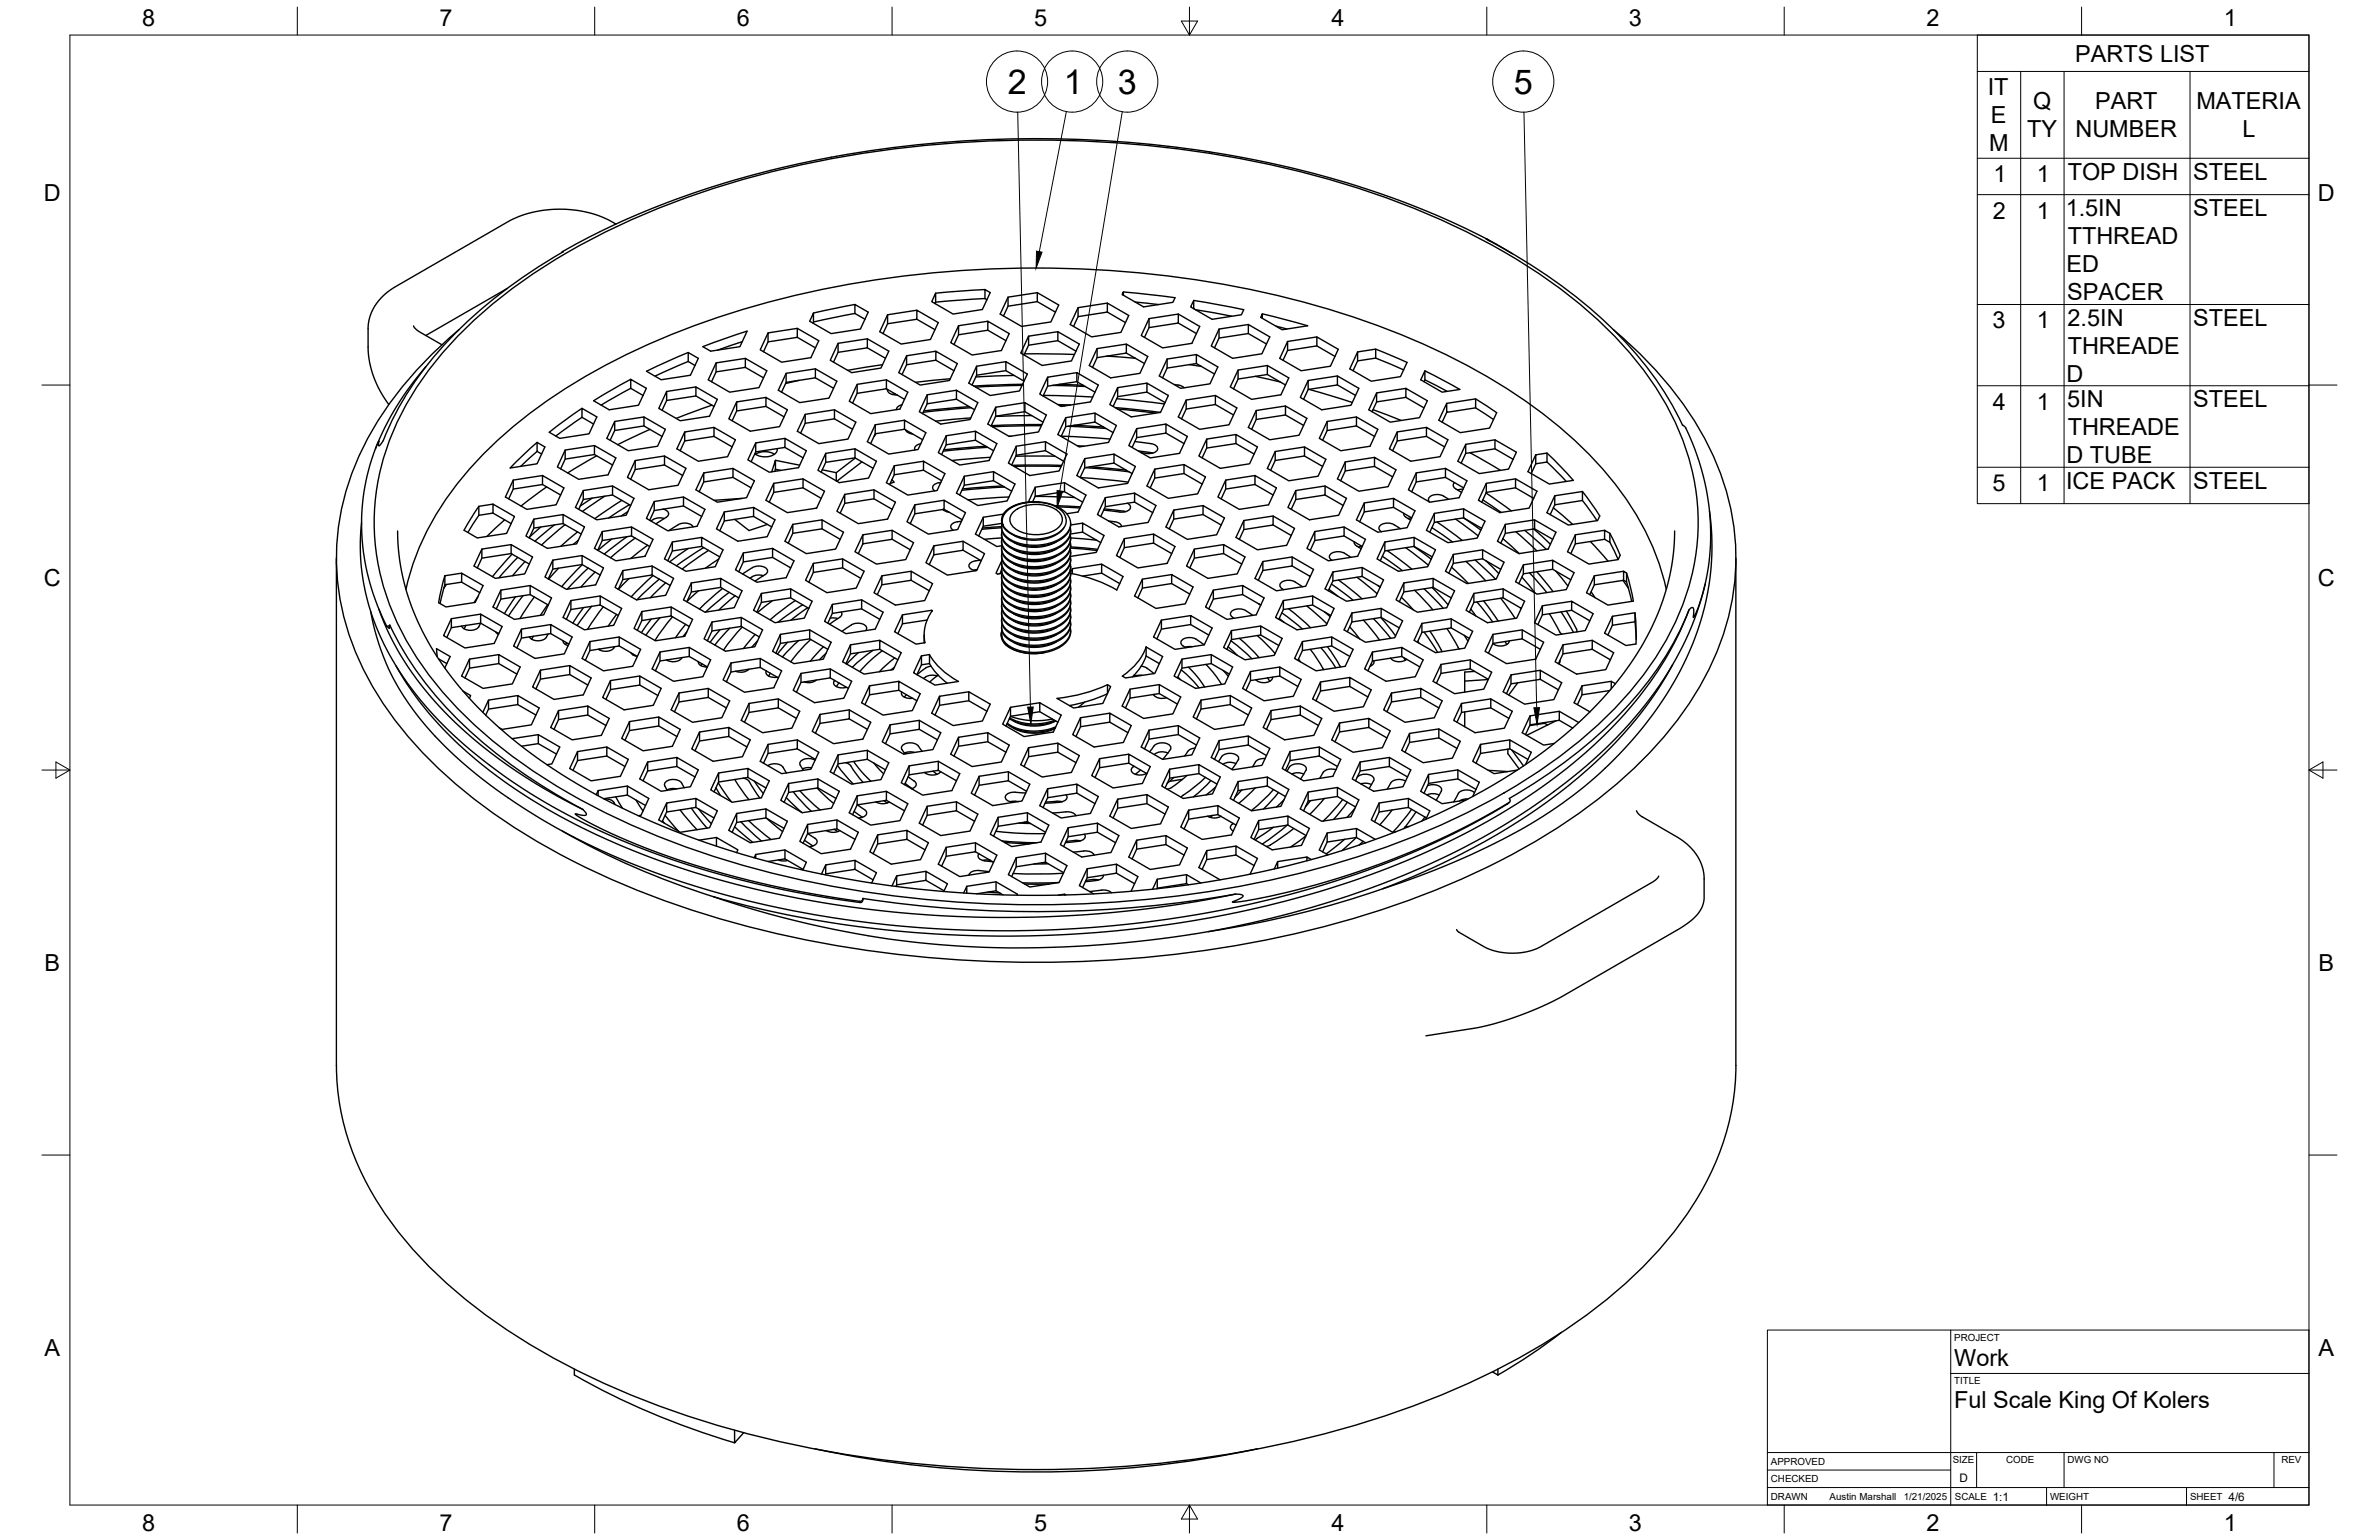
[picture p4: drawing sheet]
<svg xmlns="http://www.w3.org/2000/svg" width="864mm" height="559mm" viewBox="0 0 864 559" stroke-linecap="round" stroke-linejoin="round" font-family="sans-serif">
<defs><g id="words">
<g font-size="12.4">
<text x="365.9" y="34.1">2</text>
<text x="386.2" y="34.1">1</text>
<text x="405.8" y="34">3</text>
<text x="549.5" y="34">5</text>
</g>
<g font-size="8.5">
<text x="51.6" y="9.4">8</text>
<text x="159.5" y="9.4">7</text>
<text x="267.5" y="9.4">6</text>
<text x="375.4" y="9.3">5</text>
<text x="483.4" y="9.4">4</text>
<text x="591.3" y="9.4">3</text>
<text x="699.3" y="9.4">2</text>
<text x="807.2" y="9.4">1</text>
<text x="753.4" y="22.4">PARTS LIST</text>
<text x="721.6" y="34.6">IT</text>
<text x="738.1" y="39.7">Q</text>
<text x="760.5" y="39.6">PART</text>
<text x="797.3" y="39.6">MATERIA</text>
<text x="722.7" y="44.7">E</text>
<text x="735.9" y="49.9">TY</text>
<text x="753.4" y="49.8">NUMBER</text>
<text x="814" y="49.8">L</text>
<text x="722.1" y="54.9">M</text>
<text x="750.6" y="65.2">TOP DISH</text>
<text x="796.1" y="65.2">STEEL</text>
<text x="723.6" y="66.1">1</text>
<text x="739.4" y="66.1">1</text>
<text x="16" y="72.9">D</text>
<text x="841.4" y="72.9">D</text>
<text x="723.4" y="79.3">2</text>
<text x="739.4" y="79.3">1</text>
<text x="749.9" y="78.3">1.5IN</text>
<text x="796.1" y="78.4">STEEL</text>
<text x="750.6" y="88.5">TTHREAD</text>
<text x="750.1" y="98.6">ED</text>
<text x="750.4" y="108.9">SPACER</text>
<text x="723.3" y="119.1">3</text>
<text x="739.4" y="119.1">1</text>
<text x="750.5" y="118.1">2.5IN</text>
<text x="796.1" y="118.2">STEEL</text>
<text x="750.6" y="128.3">THREADE</text>
<text x="750.1" y="138.5">D</text>
<text x="723.4" y="148.6">4</text>
<text x="739.4" y="148.7">1</text>
<text x="750.4" y="147.6">5IN</text>
<text x="796.1" y="147.7">STEEL</text>
<text x="750.6" y="157.8">THREADE</text>
<text x="750.1" y="167.9">D TUBE</text>
<text x="723.3" y="178.2">5</text>
<text x="739.4" y="178.2">1</text>
<text x="750" y="177.3">ICE PACK</text>
<text x="796.1" y="177.3">STEEL</text>
<text x="16" y="212.6">C</text>
<text x="841.4" y="212.6">C</text>
<text x="16.2" y="352.3">B</text>
<text x="841.7" y="352.3">B</text>
<text x="16.2" y="492">A</text>
<text x="709.4" y="495.8">Work</text>
<text x="841.7" y="492">A</text>
<text x="709.4" y="510.8">Ful Scale King Of Kolers</text>
<text x="51.6" y="555.5">8</text>
<text x="159.5" y="555.5">7</text>
<text x="267.5" y="555.5">6</text>
<text x="375.4" y="555.4">5</text>
<text x="483.4" y="555.5">4</text>
<text x="591.3" y="555.5">3</text>
<text x="699.3" y="555.5">2</text>
<text x="807.2" y="555.5">1</text>
</g>
<g font-size="4.3">
<text x="711.3" y="537.6">D</text>
<text x="723.4" y="544.5">1:1</text>
<text x="809" y="544.5">4/6</text>
</g>
<g font-size="3.5">
<text x="709.4" y="486.4">PROJECT</text>
<text x="709.4" y="502.2">TITLE</text>
<text x="642.9" y="531.5">APPROVED</text>
<text x="708.9" y="530.9">SIZE</text>
<text x="728.3" y="530.9">CODE</text>
<text x="750.5" y="530.9">DWG NO</text>
<text x="828.2" y="530.9">REV</text>
<text x="642.9" y="537.9">CHECKED</text>
<text x="642.9" y="544.2">DRAWN</text>
<text x="664.1" y="544.2">Austin Marshall</text>
<text x="691.1" y="544.2">1/21/2025</text>
<text x="709.6" y="544.2">SCALE</text>
<text x="744.2" y="544.2">WEIGHT</text>
<text x="795" y="544.2">SHEET</text>
</g>
</g></defs>
<!-- layer: Visible -->
<g fill="none" stroke="#000" stroke-width=".51">
<path d="M439 55.1a401.3 401.3 0 0 0-178.7 12.2 269.1 269.1 0 0 0-56.3 24.2l.2-.1M439 55.1a328.1 328.1 0 0 1 101.4 32M439.1 55.1h-.1M204 91.5l.1 .1M204.2 91.4h.2a166.3 166.3 0 0 0-53.3 46.4 123.5 123.5 0 0 0-12.4 22.8l-1.2 1.2 .1-1.8-1.2 2.6a77.5 77.5 0 0 0 4.2 64.7l.9-.4M223.6 81.3a41.1 41.1 0 0 0-39.4-.7l-40.4 23.3a17.8 17.8 0 0 0-10.2 15.4v6.6a35.8 35.8 0 0 0 7.6 20.9M549.1 92.1l-9.6-5.4a208 208 0 0 1 47.3 34.1 122.6 122.6 0 0 1 24.1 33.5l.6 .5a82.3 82.3 0 0 1 4.2 67.5l-1 1.8 .1-2.6a.81 .81 0 0 0-.5-1.1 .81 .81 0 0 0-1 .7 131.8 131.8 0 0 1-38.3 52.5 247.6 247.6 0 0 1-80.2 44.7 403.4 403.4 0 0 1-173.4 19.1 368.3 368.3 0 0 1-62.2-12M150.1 118.3l.6 .8 1.4 1.2 8.3 4.8M166.6 119.6a129.7 129.7 0 0 0-37.6 49 88 88 0 0 0 4.5 77.4 143.9 143.9 0 0 0 42.1 46.6 269.2 269.2 0 0 0 83.9 40.2 424.2 424.2 0 0 0 233.3 0 276.5 276.5 0 0 0 83.9-40.2 143.9 143.9 0 0 0 42.1-46.6 88.5 88.5 0 0 0 .5-85.9 134 134 0 0 0-33.6-40.5M184.1 104.7l-29.5 17M289.4 119.1l-10.6 1.7v3.3l-1.6 3.5M310.3 113.7v-3.2l4.9 2.8-2.9 6.1-10.6 1.7-7.8-4.5 1.4-3-.2 3.6"/>
<path d="M310.3 113.7l3.7 2.1M310.4 113.7l-15.1 3.1M310.4 110.5l-15.1 3.1M322.2 114.2l-2.8 6.2 7.7 4.4 10.7-1.6 2.8-6.1-7.8-4.5v3.2l-10.6 1.7M332.8 112.6l-10.6 1.6v3.3l-1.7 3.5M332.8 115.8l6.6 3.8M348 118.2l-2.9 6.1 7.8 4.5 10.6-1.6 2.9-6.1-7.8-4.5v3.2l-10.6 1.7M357.5 108.3l-17.9 1.3M357.5 105.1l-17.9 1.3M357.5 108.3v-3.2l2 1.1-2.9 6.1-10.6 1.7-7.8-4.5 1.4-3.1v3.2l-.2 .6M357.5 108.3l.8 .5M358.6 116.6l-10.6 1.6v3.3l-1.7 3.5"/>
<path d="M358.6 119.8l6.6 3.8M365.9 107.8l-2.8 6.2 7.8 4.4 10.6-1.6 2.8-6.1-7.7-4.5v3.3l-10.7 1.6M376.6 106.2l-10.7 1.6v3.3l-1.6 3.6M376.6 109.5l6.5 3.8M391.4 111.6l-2.9 6.2 7.8 4.4 10.6-1.6 2.8-6.1-7.7-4.5v3.2l-10.6 1.7M402 110l-10.6 1.6v3.3l-1.7 3.5M402 113.2l6.6 3.9M407.8 105.9l18.8 2.1-.8 1.7-10.7 1.7-7.7-4.5 .4-1v1.2M412.1 109.6l8.5 .9M417.1 115.6l-2.8 6.2 7.7 4.4 10.7-1.6 2.8-6.2-7.8-4.4v3.2l-10.6 1.7M427.7 114l-10.6 1.6v3.3l-1.6 3.5M427.7 117.2l6.6 3.8"/>
<path d="M433.3 109l18.2 3.4-.9 1.8-10.6 1.7-7.8-4.5 1.1-2.4v3M434 112.4l13.2 2.3M442.5 119.4l-2.8 6.1 7.8 4.5 10.6-1.6 2.8-6.2-7.7-4.4v3.2l-10.7 1.7M453.2 117.8l-10.7 1.6v3.3l-1.6 3.5M458.2 113.9l16.5 4.3-9.3 1.5-7.8-4.5 .6-1.3v1.6M463.2 118.3l4 1.1M154.6 133a102.1 102.1 0 0 0-18.3 29.9M167.1 121a204.9 204.9 0 0 1 63.7-42 352.5 352.5 0 0 1 114.7-27.1 394.6 394.6 0 0 1 149.3 17 250 250 0 0 1 72.8 36.8 129.6 129.6 0 0 1 41 48.7 83.9 83.9 0 0 1-4.4 78.9 145 145 0 0 1-46.9 47.4 278.3 278.3 0 0 1-90.7 37.4 405.4 405.4 0 0 1-195.2-3.6 271.8 271.8 0 0 1-76.4-33.8 145 145 0 0 1-47-47.4 84.5 84.5 0 0 1 0-87.5l5.4-8.4 6.4-8.3zM229 137.6l-13.5 7.8 5.6 3.3 10.7-1.7 2.8-6.1-5.6-3.3v3.3M249.8 131.2l-12 5.3M249.8 127.9l-15.1 6.8M249.8 131.2v-3.3l3.7 2.1-2.9 6.2-10.6 1.6-5.3-3.1"/>
<path d="M249.8 131.2l2.5 1.4M255.1 125.8l16.1-5.6-2.6 5.6-10.6 1.6zM259.9 131.7l-2.8 6.1 7.8 4.5 10.6-1.6 2.9-6.2-7.8-4.5v3.3l-10.7 1.6M269.4 124l-8.8 3M270.6 130l-10.7 1.7v3.2l-1.6 3.6M270.6 133.3l6.6 3.8M278.8 120.8l-2.8 6.1 7.7 4.5 10.7-1.6 2.8-6.2-7.8-4.5v3.3l-10.6 1.7M285.4 135.5l-2.9 6.1 7.8 4.5 10.6-1.6 2.9-6.2-7.8-4.5v3.3l-10.6 1.6M289.4 122.4l6.6 3.8M290 138l-4.8 1.2M296 133.8l-10.6 1.7v3.2l-1.7 3.6M296 137.1l6.6 3.8"/>
<path d="M304.2 124.6l-2.8 6.1 7.8 4.5 10.6-1.6 2.8-6.2-7.7-4.5v3.3l-10.7 1.6M311.1 139.5l-2.8 6.1 7.8 4.5 10.6-1.7 2.8-6.1-7.7-4.5v3.3l-10.7 1.6M314.9 122.9l-10.7 1.7v3.2l-1.6 3.6M314.9 126.2l6.5 3.8M320.4 132.3l-12.7 2.1M321.8 137.8l-10.7 1.7v3.2l-1.6 3.6M329.1 129.1l-2.8 6.1 7.7 4.5 10.7-1.6 2.8-6.2-7.8-4.5v3.3l-10.6 1.7M339.7 127.4l-10.6 1.7v3.3l-1.7 3.5M339.7 130.7l6.6 3.8M344.9 137.4l-12.6 1.3M354.5 132.9l-2.8 6.1 7.8 4.5 10.6-1.6 2.8-6.2-7.8-4.5v3.3l-10.6 1.6M365.1 131.2l-10.6 1.7v3.2l-1.6 3.6"/>
<path d="M365.1 134.5l6.6 3.8M368.1 136.2l-13.9 .6M371 139.8l-16.8 .7M371.2 139.4l-17.7 .7M371.9 128.4l18.1 .2M373.4 122l-2.9 6.1 7.8 4.5 10.6-1.6 2.9-6.2-7.8-4.4v3.2l-10.6 1.7M380.3 136.9l-2.9 6.1 7.8 4.5 10.6-1.7 2.9-6.1-7.8-4.5v3.3l-10.6 1.6M382.1 139.9l11.9 .3M384 120.4l-10.6 1.6v3.3l-1.7 3.5M384 123.6l6.6 3.8M384.4 139.5l8.8 .3M390.9 135.2l-10.6 1.7v3.2l-1.6 3.6"/>
<path d="M390.9 138.5l6.6 3.8M398.3 126.5l-2.9 6.1 7.8 4.5 10.6-1.6 2.8-6.2-7.7-4.4v3.2l-10.6 1.7M401.8 129.2l10.4 .8M403.2 137.1h.1M408.9 124.9l-10.6 1.6v3.3l-1.7 3.5M408.9 128.1l6.6 3.8M416.3 139l-10.6 1.7v3.2l-1.6 3.6M423.7 130.3l-2.9 6.1 7.8 4.5 10.6-1.6 2.9-6.2-7.8-4.4v3.2l-10.6 1.7M426.2 139.5l1.5 .2M427.7 139.7l1 .3 1.1 .7M431.7 132.3l4.5 .7M434.3 128.7l-10.6 1.6v3.3l-1.7 3.5"/>
<path d="M434.3 131.9l6.6 3.8M449.4 134.3l-2.8 6.1 7.8 4.5 10.6-1.6 2.8-6.2-7.7-4.5v3.3l-10.7 1.6M453.2 121l6.5 3.8M455.7 136.6l9.1 2M460.1 132.6l-10.7 1.7v3.2l-1.6 3.6M460.1 135.9l6.5 3.8M467.4 123.9l-2.8 6.1 7.7 4.5 10.7-1.6 2.8-6.2-7.8-4.4v3.2l-10.6 1.7M474.9 138.1l-2.9 6.1 7.8 4.5 10.6-1.7 2.9-6.1-7.8-4.5v3.3l-10.6 1.6M478 122.3l-10.6 1.6v3.3l-1.6 3.5M478 125.5l6.6 3.8M485.5 136.4l-10.6 1.7v3.2l-1.7 3.6M485.5 139.7l6.6 3.8"/>
<path d="M492.8 131l6.6-1.1v-3.2l-6.6 1v3.3l-1.6 3.5M499.4 126.7l11.4 4.8-2.4 5.2-10.6 1.6-7.8-4.5 2.8-6.1M499.4 129.9l10.1 4.3M517.2 134.6l12.7 6.7-6.4 1-7.8-4.5 1.5-3.2v3.2l-.3 .7M517.2 137.8l8.1 4.2M211.3 148.2l-11.9 8.6 3.8 2.3 10.6-1.7 2.9-6.1-5.4-3.1v3.2l4.2 2.5M211.3 151.4l-9.5 6.8M223.1 152.9l-2.8 6.2 7.8 4.5 10.6-1.7 2.8-6.1-7.7-4.5v3.3l-10.7 1.6M229 140.9l4.4 2.6M229 140.9l-10.8 6.1M233.8 151.3l-10.7 1.6v3.3l-1.6 3.6M233.8 154.6l6.5 3.8"/>
<path d="M235.9 155.8l-11.7 5.5M242 142l-2.9 6.2 7.8 4.5 10.7-1.7 2.8-6.1-7.8-4.5v3.3l-10.6 1.6M248.6 156.7l-2.9 6.2 7.8 4.5 10.6-1.7 2.9-6.1-7.8-4.5v3.2l-10.6 1.7M252.6 140.4l-10.6 1.6v3.3l-1.7 3.6M252.6 143.7l6.6 3.8M258.4 147l-12.9 4.8M259.2 155.1l-10.6 1.6v3.3l-1.7 3.6M259.2 158.3l6.6 3.9M267.4 145.8l-2.8 6.2 7.8 4.5 10.6-1.7 2.8-6.1-7.8-4.5v3.3l-10.6 1.6M278 144.2l-10.6 1.6v3.3l-1.6 3.6M278 147.5l6.6 3.8M284.9 159.1l-10.6 1.6v3.3l-1.6 3.5"/>
<path d="M292.3 150.3l-2.9 6.2 7.8 4.5 10.6-1.7 2.9-6.1-7.8-4.5v3.3l-10.6 1.6M302.9 148.7l-10.6 1.6v3.3l-1.7 3.6M302.9 152l6.6 3.8M317.7 154.1l-2.8 6.2 7.7 4.5 10.7-1.7 2.8-6.1-7.8-4.5v3.3l-10.6 1.6M317.8 157.4l-.5 .9M321.8 141.1l6.5 3.8M322.2 141.3a2.76 2.76 0 0 0 3.5 2M325 142.9l-1.1 .2M327.4 146.9l-1.5 .7-.5 1M328.3 152.5l-10.6 1.6v3.3l-1.6 3.6M328.3 155.8l6.6 3.8M328.7 156l.9 1 1.7 .5"/>
<path d="M330.8 157.2l-.4 .1M336.6 143.3l-2.9 6.1 7.8 4.5 10.6-1.7 2.9-6.1-7.8-4.5v3.3l-10.6 1.6M343.5 158.1l-2.9 6.2 7.8 4.4 10.6-1.6 2.9-6.1-7.8-4.5v3.2l-10.6 1.7M347.2 141.6l-10.6 1.7v3.2l-1.7 3.6M347.2 144.9l6.6 3.8M351.9 147.6l-16.5 1.5M352.4 151.6l-12.7 1.2M352.5 147.9l-17.4 1.7M354.1 156.5l-10.6 1.6v3.3l-1.7 3.6M354.1 159.7l6.6 3.9M361.4 147.8l-2.8 6.1 7.8 4.5 10.6-1.7 2.8-6.1-7.8-4.5v3.3l-10.6 1.6M367 158.3h-.8"/>
<path d="M372 146.1l-10.6 1.7v3.2l-1.6 3.6M372 149.4l6.6 3.8M374.5 150.8l-13.1 .3M378 154.5l-17.7 .4M378.2 154.1l-18.4 .4M378.7 143.5l18 .6M384.1 146.8l4.5 .1M384.8 147.2l1.7 .1M385.2 158.3l17.8 1M386.9 151.6l-2.9 6.1 7.8 4.5 10.6-1.7 2.9-6.1-7.8-4.5v3.3l-10.6 1.6M387.7 154.7l13.8 .8M389.8 154.3l10.8 .7"/>
<path d="M397.5 149.9l-10.6 1.7v3.2l-1.7 3.6M397.5 153.2l6.6 3.8M404.8 147.9l16.4 1.7M405.4 144.7l17.3 1.9M405.7 148.4l13.8 1.5M405.7 140.7l-2.8 6.1 7.8 4.5 10.6-1.7 2.8-6.1-7.8-4.5v3.3l-10.6 1.6M412.6 155.5l-2.8 6.2 7.8 4.5 10.6-1.7 2.8-6.1-7.8-4.5v3.3l-10.6 1.6M416.3 142.3l6.6 3.8M423.2 153.9l-10.6 1.6v3.3l-1.6 3.5M423.2 157.2l6.6 3.8M430.6 145.2l-2.9 6.1 7.8 4.5 10.6-1.7 2.9-6.1-7.8-4.5v3.3l-10.6 1.6M438 159.3l-2.8 6.2 7.8 4.4 10.6-1.6 2.9-6.1-7.8-4.5v3.3l-10.7 1.6"/>
<path d="M441.2 143.5l-10.6 1.7v3.2l-1.7 3.6M441.2 146.8l6.6 3.8M448.7 157.7l-10.7 1.6v3.3l-1.6 3.5M456 148.9l-2.8 6.2 7.7 4.5 10.7-1.7 2.8-6.1-7.8-4.5v3.3l-10.6 1.6M466.6 147.3l-10.6 1.6v3.3l-1.6 3.6M466.6 150.6l6.6 3.8M475.1 141.3l15.8 4.7M481.8 152.9l-2.9 6.2 7.8 4.5 10.6-1.7 2.9-6.1-7.8-4.5v3.3l-10.6 1.6M492.4 151.3l-10.6 1.6v3.3l-1.7 3.6M492.4 154.6l6.6 3.8M498.4 148.7l10.2 3.9M499.7 142.6l-2.8 6.1 7.8 4.5 10.6-1.6 2.8-6.2-7.8-4.5v3.3l-10.6 1.6"/>
<path d="M507.2 156.7l-2.8 6.2 7.7 4.5 10.7-1.7 2.8-6.1-7.8-4.5v3.2l-10.6 1.7M510.3 140.9l-10.6 1.7v3.2l-1.6 3.6M510.3 144.2l6.6 3.8M517.8 155.1l-10.6 1.6v3.3l-1.7 3.6M517.8 158.3l6.6 3.9M525.2 149.6l10.5-1.6v-3.3l-10.5 1.7v3.2l-1.7 3.6M535.6 144.7l7.7 5.1-2.6 5.5-10.6 1.7-7.8-4.5 2.9-6.1M535.6 148l6.6 4.2M542.7 159.6l-10.6 1.6v3.3l-1.7 3.6M186.3 174.2l-2.8 6.1 7.7 4.5 10.7-1.6 2.8-6.2-7.8-4.4v3.2l-10.6 1.7M195 163.8l1.6 .9M195 160.5l-9.8 9.3 9.8-1.5 2.8-6.1-2.8-1.7v3.3"/>
<path d="M195 163.8l-6 5.4M196.9 172.6l-10.6 1.6v3.3l-1.6 3.5M196.9 175.8l6.6 3.8M198.4 176.7l-9.2 6.9M205.2 163.3l-2.9 6.1 7.8 4.5 10.6-1.6 2.9-6.1-7.8-4.5v3.2l-10.6 1.7M211.7 178l-2.8 6.1 7.8 4.5 10.6-1.6 2.8-6.2-7.7-4.5v3.3l-10.7 1.7M215.8 161.7l-10.6 1.6v3.3l-1.7 3.5M215.8 164.9l6.6 3.8M216.6 165.4l-10.5 6.2M222.4 176.3l-10.7 1.7v3.3l-1.6 3.5M222.4 179.6l6.5 3.8M230.6 167.1l-2.8 6.1 7.7 4.5 10.6-1.6 2.9-6.2-7.8-4.4v3.2l-10.6 1.7"/>
<path d="M241.2 165.5l-10.6 1.6v3.3l-1.7 3.5M241.2 168.7l6.6 3.8M255.5 171.6l-2.9 6.1 7.8 4.5 10.6-1.6 2.9-6.1-7.8-4.5v3.2l-10.6 1.7M266.1 170l-10.6 1.6v3.3l-1.7 3.5M266.1 173.2l6.6 3.8M274.3 164.8a6.8 6.8 0 0 1 6.8 0M274.3 160.7l-2.8 6.2 7.8 4.4 10.6-1.6 2.8-6.1-7.8-4.5v3.2l-10.6 1.7M280.9 175.4l-2.9 6.1 7.8 4.5 10.6-1.6 2.9-6.2-7.8-4.4v3.2l-10.6 1.7M281.2 171l.3-.7v-3.3l-1.4 4.2M281.5 170.3l2 .4M281.5 167l8.8 1.8M282.1 162.8a3.1 3.1 0 0 1-3.5 2.9l-2.9-.2-1.7-.8"/>
<path d="M284.9 162.3l6.6 3.8M291.5 173.8l-10.6 1.6v3.3l-1.7 3.5M291.5 177l6.6 3.8M298.5 170.5l5.1 1M299.7 164.5l-2.8 6.1 7.8 4.5 10.6-1.6 2.9-6.1-7.8-4.5v3.2l-10.7 1.7M306.6 179.4l-2.8 6.1 7.8 4.5 10.6-1.6 2.9-6.2-7.8-4.5v3.3l-10.7 1.6M310.4 162.9l-10.7 1.6v3.3l-1.6 3.5M310.4 166.1l6.5 3.8M310.5 166.2l-6.9 5.3v3M312.9 167.6l-9.1 7M317.3 177.7l-10.7 1.7v3.2l-1.6 3.6M323.8 174l.7 1-1.3 .4"/>
<path d="M324.6 169l-2.8 6.2 7.7 4.4 10.7-1.6 2.8-6.1-7.8-4.5v3.2l-10.6 1.7M334.3 161l-1.3 .4a1.44 1.44 0 0 0-.9 1.9M335.2 167.4l-10.6 1.6v3.3l-1.6 3.5M335.2 170.6l6.6 3.8M341.5 175.1a2.79 2.79 0 0 0-2.9 2l.7 1M350 172.8l-2.8 6.1 7.8 4.5 10.6-1.6 2.8-6.2-7.7-4.4v3.2l-10.7 1.7M357.9 161.9l-15.3 1.3M358.6 162.3l-16.2 1.4M359.6 165.9l-14 1.2M360.7 171.2l-10.7 1.6v3.3l-1.6 3.5M360.7 174.4l6.5 3.8M364 176.3l-14.6 1.1"/>
<path d="M364.7 176.7l-15.5 1.2M367.5 168.8l17.9 .1M368.1 169.2l17.1 .1M368.9 161.9l-2.8 6.1 7.7 4.6 10.7-1.7 2.8-6.1-7.8-4.5v3.2l-10.6 1.7M375.8 176.8l-2.5 5.4M379.5 160.3l-10.6 1.6v3.3l-1.7 3.5M379.5 163.5l6.6 3.8M383 165.5l-14.3 .1M386.4 175.2l-10.6 1.6v3.3l-.9 2M386.4 178.4l6.6 3.8M391.1 161.8l2.5 .1M392.2 173.3l17.3 1.6"/>
<path d="M393.8 166.4l-2.9 6.2 7.8 4.4 10.6-1.6 2.9-6.1-7.8-4.5v3.2l-10.6 1.7 16.1 1.5M395.6 169.4l13.2 1.2M398.7 177h.1M404.4 164.8l-10.6 1.6v3.3l-1.7 3.5M404.4 168l6.6 3.9M411.9 178.9l-10.7 1.7v3.3l-1.6 3.5M412 160.2l2.9 .4a8.8 8.8 0 0 1 5.1 1.4 1.59 1.59 0 0 1 0 1.7 1.59 1.59 0 0 1-1.6 .7l-1.3 .2-2.8-.3M413.2 163.6l5.3 .8M419.2 170.2l-2.9 6.1 7.8 4.5 10.6-1.6 2.9-6.1-7.8-4.5v3.2l-10.6 1.7M429.8 168.6l-10.6 1.6v3.3l-1.7 3.5M429.8 171.8l6.6 3.8M444.9 174.2l-2.8 6.1 7.8 4.5 10.6-1.6 2.9-6.2-7.8-4.4v3.2l-10.7 1.7"/>
<path d="M448.7 161l6.6 3.7M455.6 172.6l-10.7 1.6v3.3l-1.6 3.5M455.6 175.8l6.6 3.8M462.9 163.8l-2.8 6.2 7.7 4.5 10.7-1.7 2.8-6.1-7.8-4.5v3.3l-10.6 1.6M470.4 178l-2.9 6.1 7.8 4.5 10.6-1.6 2.9-6.2-7.8-4.5v3.3l-10.6 1.7M473.5 162.2l-10.6 1.6v3.3l-1.6 3.5M473.5 165.5l6.6 3.7M481 176.3l-10.6 1.7v3.3l-1.7 3.5M481 179.6l6.6 3.8M488.3 167.6l-2.8 6.2 7.8 4.4 10.6-1.6 2.9-6.1-7.8-4.5v3.2l-10.7 1.7M499 166l-10.7 1.6v3.3l-1.6 3.5M499 169.2l6.5 3.8"/>
<path d="M514.1 171.6l-2.8 6.1 7.7 4.5 10.7-1.6 2.8-6.1-7.8-4.5v3.2l-10.6 1.7M524 180a4.3 4.3 0 0 0-5.4 .9l.3 1.2M524.7 170l-10.6 1.6v3.3l-1.7 3.5M524.7 173.2l6.6 3.8M528 175.1a1.45 1.45 0 0 0-.4 1.5 1.45 1.45 0 0 0 1.2 1l1.8 1.1M531.1 177.5l-2 .3M532.1 161.2l-2.9 6.2 7.8 4.5 10.6-1.7 2.9-6.1-7.8-4.5v3.3l-10.6 1.6M533.6 164.3l11.1 6.4M539.4 178.9l9.2 6.5M539.5 175.4l-2.8 6.1 7.8 4.5 10.6-1.6 2.8-6.2-7.7-4.4v3.2l-10.7 1.7M542.7 162.9l6.6 3.8M550.2 173.8l-10.7 1.6v3.3l-1.6 3.5"/>
<path d="M550.2 177l6.5 3.8M557.5 168.3l4.1-.6v-3.3l-4.1 .6v3.3l-1.7 3.6M561.6 164.4l4.9 4.9 4.6 5-8.7 1.3-7.7-4.4 2.8-6.2M561.6 167.6l7 7.1M574.4 178.3l6.3 8.9-.8 1.7-10.6 1.6-7.7-4.5 2.8-6.1M131.3 189.7a82.1 82.1 0 0 0 15.5 56.5 145.7 145.7 0 0 0 38.2 36.7 260.8 260.8 0 0 0 79 35.1 337 337 0 0 0 48.7 9.4l.4-.4 .1-1M144.3 192.7a86.3 86.3 0 0 0 19.5 52.8 166 166 0 0 0 53.8 43.5 316.9 316.9 0 0 0 110.2 33 387.3 387.3 0 0 0 160.8-13.8 237.6 237.6 0 0 0 76.1-38.8 120.9 120.9 0 0 0 36.5-45.2 79 79 0 0 0 6.7-31.5M173.8 187l-4 6.2M173.8 183.7l-5.4 8.7 4.9 2.8 10.6-1.7 2.9-6.1-7.8-4.5v3.3l-5.2 .8M174.9 199.2l-2.8 6.2 7.8 4.5 10.6-1.7 2.8-6.1-7.8-4.5v3.3l-10.6 1.6M179 182.9l-5.2 .8v3.3M179 186.2l6.5 3.8"/>
<path d="M183.2 188.6l-6.4 6M185.5 197.6l-10.6 1.6v3.3l-1.6 3.6M193.8 188.4l-2.9 6.1 7.8 4.5 10.6-1.7 2.9-6.1-7.8-4.5v3.3l-10.6 1.6M196.3 191.2l-4 3.6M201.3 190.5l-7.1 5.9M204.4 186.7l-10.6 1.7v3.2l-1.7 3.6M204.4 190l6.6 3.8M205.1 190.4l-8.5 7.4M209.7 193l-6.1 5.2M209.9 196l-1.8 1.5M215 180.7l-4.3 2.9M218.6 192.9l-2.8 6.1 7.8 4.5 10.6-1.7 2.8-6.1-7.7-4.5v3.3l-10.7 1.6"/>
<path d="M219.5 180l-8.1 5.6M222.1 195.6l-5 4.1M225.7 181.6l-9.8 6.6M227.7 194.7l-8.3 6.3M227.9 185.6l-2.4 1.6M228.3 183.3l-7.4 4.6M228.5 183.1l-.2 .2M229.3 191.2l-10.7 1.7v3.2l-1.6 3.6M229.3 194.5l6.5 3.8M230.6 195.2l-9 7.2M235.1 197.8l-6.1 4.8M237.2 188.4l-.9 .6"/>
<path d="M237.5 182l-2.8 6.1 7.7 4.5 10.6-1.6 2.9-6.2-7.8-4.5v3.3l-10.6 1.7M240.7 184.7a1.67 1.67 0 0 1 1.7 .9 1.67 1.67 0 0 1-.2 1.8l-.4 .3M241.1 188.1l-1.7-.2-2.2 .6M241.8 187.7l-3.7 2.4M244.1 196.7l-2.9 6.1 7.8 4.5 10.6-1.7 2.9-6.1-7.8-4.5v3.3l-10.6 1.6M248.1 180.3l-10.6 1.7v3.3l-1.7 3.5M248.1 183.6l6.6 3.8M249.8 199l-6.7 4.9M251.6 191.2a4.8 4.8 0 0 0-6.9 .1l-1.9 1.2M254.7 195l-10.6 1.7v3.2l-1.7 3.6M254.7 198.3l6.6 3.8M255.4 198.7l-9.8 6.6"/>
<path d="M257.2 199.7l-9.6 6.8M262.9 185.8l-2.8 6.1 7.8 4.5 10.6-1.6 2.8-6.2-7.7-4.5v3.3l-10.7 1.6M266.7 188.4l5.2 4.1 6.7-2.2M269.3 180.8l-10.1 .7M273.6 184.1l-10.7 1.7v3.2l-1.6 3.6M273.6 187.4l6.5 3.8M280.5 199l-10.7 1.6v3.3l-1.6 3.6M287.8 190.3l-2.9 6.1 7.8 4.5 10.6-1.7 2.9-6.1-7.8-4.5v3.3l-10.6 1.6M296.5 184.3l-.3 .1M298.4 188.6l-10.6 1.7v3.2l-1.7 3.6M298.4 191.9l6.6 3.8M313.2 197.3l10.6-1.6v-3.3l-10.6 1.7v3.2l-1.6 3.6"/>
<path d="M317.3 181l6.5 3.8M323.8 192.4l7.8 4.5-2.8 6.2-10.6 1.6-7.8-4.5 2.8-6.1M323.8 195.7l6.6 3.8M332.1 186.4l10.6-1.6v-3.3l7.8 4.5-2.9 6.2-10.6 1.6-7.8-4.5 2.9-6.1v3.2l-1.7 3.6M342.2 184.9l.7 .5 1.6 .4M342.7 184.8l6.6 3.8M342.7 181.5l-10.6 1.7M344 185.5l-.4 .1M349 189.1l-.3 .1a3.5 3.5 0 0 0-3.6 1.8l.2 .7 .7 .7M349.6 196.4l7.8 4.5-2.9 6.1-10.6 1.7-7.8-4.5 2.9-6.1M349.6 199.7l6.6 3.8M356.9 187.7l-2.8 6.1 7.8 4.5 1.8-.3"/>
<path d="M363.6 188.7v.4M363.6 191.3v.3M363.6 199v.4M363.6 191.5l-7.2 .6M363.6 191.1l-7 .5M363.6 189.1a6.7 6.7 0 0 0 5.3 5.5 17.5 17.5 0 0 0 16.7-2.4 4.8 4.8 0 0 0-1.4-7.8 17.3 17.3 0 0 0-18.6 1 4.7 4.7 0 0 0-1.4 5.3 4.8 4.8 0 0 1 2.8-6.7 18.8 18.8 0 0 1 19.8 2 5.6 5.6 0 0 1-1.2 9 18.9 18.9 0 0 1-20 0l-.9-1a4 4 0 0 1-1-3.8M363.7 189.9l-6.8 1M363.7 195.2l-6.4 .5M364.2 190.7a11.5 11.5 0 0 0 8.2 4.7M364.2 186.6l-7.3 1.1v3.2l-1.6 3.6M366.3 180.3l-14.9 1.1M367.7 185.9a13.6 13.6 0 0 1 16.8 0 3.7 3.7 0 0 1-.7 5.9 14 14 0 0 1-16.1-.7 3.6 3.6 0 0 1 0-5.2z"/>
<path d="M375.8 180.1l14.3 .4M375.8 180.1l10.6-1.7v-3.2l7.8 4.4-2.8 6.2-4.2 .6M383 183.5l9.2 .4M383.6 199.1a16.6 16.6 0 0 1-15.7 .2M383.6 196.6a16.7 16.7 0 0 1-15.7 .1M383.9 183.9l8.1 .4M386.2 191.4a13.2 13.2 0 0 1-11.7 4.6l-4-.7-2.6-1.1M388.5 191.5a6.5 6.5 0 0 1-4.4 7 19 19 0 0 1-18.4-.9l-1-.9a4.1 4.1 0 0 1-1-4M388.5 194a6.5 6.5 0 0 1-4.4 7.1 19 19 0 0 1-18.4-.9l-1-.9a4.1 4.1 0 0 1-1-4M388.5 196.6a6.5 6.5 0 0 1-4.4 7.1 18.6 18.6 0 0 1-18.7-1.2l-.7-.6a4.1 4.1 0 0 1-1-4M388.5 199.2a6.6 6.6 0 0 1-4.4 7.1 18.7 18.7 0 0 1-18.7-1.2l-.4-.3a4.3 4.3 0 0 1-1.3-4.3M388.6 193.8l4.4-.7v-3.3l7.8 4.5-2.9 6.1-9.4 1.5"/>
<path d="M388.6 198.9l9.6 .9M388.6 198.1a8.3 8.3 0 0 1-6.6 6.9 18.3 18.3 0 0 1-16.6-2.1l-1.4-1.8-.4-1.7M388.6 195.5a8.3 8.3 0 0 1-6.6 6.9 18.5 18.5 0 0 1-16.6-2.1l-1.4-1.8-.4-2.1M388.6 193a8.3 8.3 0 0 1-6.6 6.8 18.3 18.3 0 0 1-16.6-2.1l-1.4-1.8-.4-2.1M388.6 198.4l9.8 .9M388.7 195.2l9.4 .8M388.7 189.9a7.9 7.9 0 0 1-6.1 7.1 18.5 18.5 0 0 1-17.2-1.8l-1.4-1.9-.4-1.7M388.7 192.6v.4M388.7 195.1v.4M388.7 197.7v.4M393 193.1l6.6 3.8M393 189.8l-4.4 .7"/>
<path d="M400.9 184.7l7.8 .9M401.2 180.6l-2.8 6.1 7.8 4.5 10.6-1.6 2.8-6.2-7.7-4.5v3.3l-10.7 1.7M402.4 189l.5 .1a5.9 5.9 0 0 1 4.1 1.5l.1 .4M408.1 195.5l-2.8 6.1 7.8 4.5 10.6-1.7 2.8-6.1-7.7-4.5v3.3l-10.7 1.6M409.2 182.6a1.45 1.45 0 0 1 1.2 1.5 1.45 1.45 0 0 1-1.2 1.4 18.5 18.5 0 0 1-7.1-.2l-1.5-.2M411.9 182.2l6.5 3.8M418.8 193.8l-10.7 1.7v3.2l-1.6 3.6M418.8 197.1l6.5 3.8M426.1 185.1l-2.9 6.1 7.8 4.5 10.6-1.6 2.9-6.2-7.8-4.4v3.2l-10.6 1.7M433.6 199.2l-2.9 6.2 7.8 4.5 10.6-1.7 2.9-6.1-7.8-4.5v3.3l-10.6 1.6M436.7 183.5l-10.6 1.6v3.3l-1.7 3.5M436.7 186.7l6.6 3.8"/>
<path d="M444.2 197.6l-10.6 1.6v3.3l-1.7 3.6M451.5 188.9l-2.8 6.1 7.8 4.5 10.6-1.6 2.8-6.2-7.7-4.5v3.3l-10.7 1.7M462.2 187.2l-10.7 1.7v3.3l-1.6 3.5M462.2 190.5l6.5 3.8M477.3 192.9l-2.9 6.1 7.8 4.5 10.6-1.7 2.9-6.1-7.8-4.5v3.3l-10.6 1.6M487.9 194.5l6.6 3.8-1.4 .2M487.9 191.2l-10.6 1.7v3.2l-1.7 3.6M491.6 196.6a3.7 3.7 0 0 0 2.5 2.5M495.2 182.5l-2.8 6.1 7.8 4.5 10.6-1.6 2.9-6.2-7.8-4.5v3.3l-10.7 1.7M501.4 192.9h.1M502.7 196.7l-2.8 6.1 7.7 4.5 10.7-1.7 2.8-6.1-7.8-4.5v3.3l-10.6 1.6M503.6 199.8l8.9 6.7"/>
<path d="M505.9 184.1l6.5 3.8-1.3 .2M505.9 180.8l-10.7 1.7v3.3l-1.6 3.5M508.4 191.8l-.5-.2a5.3 5.3 0 0 0-7.2-.6 1.29 1.29 0 0 0 .7 1.9M509.6 186.2v.7l.8 .8M510.3 198.7l8.2 6.4M510.4 187.7l1.7 1M513.2 198.3l6.3 4.6M513.3 195l-10.6 1.7v3.2l-1.6 3.6M513.3 198.3l6.6 3.8M519.8 191.5l7.4 5.1M520.7 186.3l-2.9 6.1 7.8 4.5 10.6-1.6 2.9-6.2-7.8-4.5v3.3l-10.6 1.6M521.6 189.4l9.2 6.7"/>
<path d="M524 180l1.9 1.2M528.4 188.3l8.2 6.2M531.3 187.9l6.3 4.5M531.3 184.6l-10.6 1.7v3.2l-1.7 3.6M531.3 187.9l6.6 3.8M538.2 199.5l-10.6 1.7v3.2l-1.7 3.6M538.3 181.4l6.7 4.5M545.6 195.5l5.9 5.4M546.4 190.3l-2.8 6.1 7.8 4.5 10.6-1.7 2.8-6.1-7.7-4.5v3.3l-10.7 1.6M550.3 192.9l7.6 7M553.5 192.4l7.8 6.9M556.8 191.9l6 5.6"/>
<path d="M557.1 188.6l-10.7 1.7v3.2l-1.6 3.6M557.1 191.9l6.5 3.8M563.9 184.3l7 6M564.4 183.2l10-1.6v-3.2l-10 1.5v3.3l-1.7 3.5M574.4 181.6l5.3 7.3M577.3 196.5l6.4 7.1M582.5 195.7l1.9 1.1v-3.3l-1.9-1.1v3.3l-10.6 1.6M582.5 192.4l-10.6 1.7v3.2l-1.7 3.6M584.4 193.5l3.7 8-.7 1.6-10.6 1.6-7.8-4.5 2.9-6.1M584.4 196.8l3 6.2M620.6 185.5a96.8 96.8 0 0 1-15.3 66 150.3 150.3 0 0 1-62.7 54.5 294.3 294.3 0 0 1-40.6 16.5M122.1 202.5v184.1a96 96 0 0 0 20 57.1 175.5 175.5 0 0 0 54.4 46.6 329.2 329.2 0 0 0 112.1 37.7 428.2 428.2 0 0 0 181.4-10.3 285.8 285.8 0 0 0 76.9-34.2 156.9 156.9 0 0 0 49.2-48.7 93.6 93.6 0 0 0 14.1-48.2"/>
<path d="M147.4 213.9a99.6 99.6 0 0 1 25.4-46.4 180.9 180.9 0 0 1 50.8-36.9 312.4 312.4 0 0 1 96.2-29.3 385.1 385.1 0 0 1 164.1 11.4 250.4 250.4 0 0 1 72.9 35 133 133 0 0 1 38.9 42l3.9 7.9 3 8 2.3 8.3M161.5 212.2l6.1-1v-3.2l7.8 4.5-2.9 6.1-10.6 1.6-2.7-1.5M161.5 212.2l-1.7 6.8M161.5 208.9l-2.3 9.8M162 212.1l-.9 1.4M167.6 208l-6.1 .9v3.3M167.6 211.2l6.6 3.8M173.5 216.5l-1.4 2.2M181.8 214.1l-2.8 6.2 7.8 4.4 10.6-1.6 2.8-6.1-7.8-4.5v3.3l-10.6 1.6M185.5 200.9l6.6 3.8M185.9 201.1l-7.1 8.1M187.1 216.6l-4 6"/>
<path d="M187.9 202.2l-6.8 7.5M189.9 216.1l-5.3 7.4M190.6 203.8l-4.5 5.1M192.4 212.5l-10.6 1.6v3.3l-1.6 3.5M192.4 215.8l6.6 3.7M194 216.6l-5.2 7.8M198.8 219.4l-2.6 3.9M200.7 203.2l-2.9 6.2 7.8 4.4 10.6-1.6 2.9-6.1-7.8-4.5v3.3l-10.6 1.6M202.8 206.2l-3.6 3.9M207.2 217.9l-2.8 6.1 7.8 4.5 10.6-1.6 2.9-6.1-7.8-4.5v3.2l-10.7 1.7M211.3 201.6l-10.6 1.6v3.3l-1.7 3.6M211.3 204.9l6.6 3.8"/>
<path d="M211.4 204.9l-7.5 8M213.5 206.1l-7.6 7.7M216 207.6l-5.2 5.4M217.9 216.3l-10.7 1.6v3.3l-1.6 3.5M217.9 219.5l6.6 3.8M226.1 207l-2.8 6.1 7.7 4.6 10.7-1.7 2.8-6.1-7.8-4.5v3.2l-10.6 1.7M234.3 201.7l-.2 .1M236.7 205.4l-10.6 1.6v3.3l-1.6 3.5 3.8-3.9M236.7 208.6l6.6 3.8M237.1 208.8l-7.9 7.8M239.3 210.1l-8.1 7.5M241.7 211.5l-5.6 5.4"/>
<path d="M251 211.5l-2.9 6.2 7.8 4.4 10.6-1.6 2.9-6.1-7.8-4.5v3.2l-10.6 1.7M253.5 214.4l-4.1 3.8M260.9 202.8l-4.9 3.4M261.6 209.9l-10.6 1.6v3.3l-1.7 3.6M261.6 213.1l6.6 3.9M262.3 213.5l-8.4 7.5M264.7 214.9l-8.6 7.2M266.9 216.2l-6 5.2M269.6 208.3l1.5-1a6 6 0 0 1 6.5-1.4 1.5 1.5 0 0 1 1 1.6 1.5 1.5 0 0 1-1.3 1.3l-3.2 2M269.8 200.6l-2.8 6.2 7.8 4.5 10.6-1.7 2.8-6.1-7.7-4.5v3.3l-10.7 1.6M276.4 215.3l-2.8 6.1 7.7 4.6 10.7-1.7 2.8-6.1-7.8-4.5v3.2l-10.6 1.7M277.1 208.9a5.1 5.1 0 0 0-4.9 .9"/>
<path d="M280.4 218l-5.4 4.3M280.5 202.3l6.5 3.8M287 213.7l-10.6 1.6v3.3l-1.7 3.5M287 216.9l6.6 3.8M288.7 217.9l-5.2 3.7-3.9 3.3M291.4 219.4l-9 6.4M295.3 204.4l-2.9 6.2 7.8 4.5 10.6-1.7 2.9-6.1-7.8-4.5v3.3l-10.6 1.6M302.2 219.3l-2.9 6.1 7.8 4.5 10.6-1.6 2.9-6.2-7.8-4.4v3.2l-10.6 1.7M305.9 202.8l-10.6 1.6v3.3l-1.7 3.6M305.9 206.1l6.6 3.7M312.8 217.7l-10.6 1.6v3.3l-1.7 3.5M320.1 208.9l-2.8 6.2 7.8 4.5 10.6-1.7 2.8-6.1-7.7-4.5v3.3l-10.7 1.6"/>
<path d="M330.8 207.3l-10.7 1.6v3.3l-1.6 3.6M330.8 210.6l6.5 3.8M339 201.3l10.6-1.6v-3.3l-10.6 1.7v3.2l-1.7 3.6M354.7 206.7l-1.2 .2M355.9 203.3a5.6 5.6 0 0 0-4.1 1.6 2.01 2.01 0 0 0 2.4 2.2M363.6 206.9l-.6 1.3M363.6 201.6v.4M363.6 204.2v.4M363.6 206.8v.4M363.6 212v.4M363.6 214.6v.4M363.6 217.2v.4"/>
<path d="M363.6 219.8v.4M363.7 203.4l-2.1 4.6 .6 .3 1.5-.3M383.6 219.9a16.8 16.8 0 0 1-15.7 .2M383.6 217.3a16.7 16.7 0 0 1-15.7 .2M383.6 214.7a16.6 16.6 0 0 1-15.7 .2M383.6 212.1a16.7 16.7 0 0 1-15.7 .2M383.6 209.5a16.6 16.6 0 0 1-15.7 .2M383.6 206.9a16.7 16.7 0 0 1-15.7 .2M383.6 204.3a16.6 16.6 0 0 1-15.7 .2M383.6 201.7a16.7 16.7 0 0 1-15.7 .2M388.5 201.8a6.5 6.5 0 0 1-4.4 7.1 19 19 0 0 1-18.4-.9l-1-.9a4.1 4.1 0 0 1-1-4M388.5 204.4a6.6 6.6 0 0 1-4.4 7.1 19 19 0 0 1-18.4-.9l-.3-.3a4.4 4.4 0 0 1-1.7-4.6"/>
<path d="M388.5 207a6.5 6.5 0 0 1-4.4 7 18.6 18.6 0 0 1-18.7-1.1l-.7-.7a4.1 4.1 0 0 1-1-3.9M388.5 209.6a6.6 6.6 0 0 1-4.4 7 18.7 18.7 0 0 1-18.7-1.1l-.4-.3a4.3 4.3 0 0 1-1.3-4.3M388.5 212.2a6.5 6.5 0 0 1-4.4 7 18.7 18.7 0 0 1-18.7-1.1l-.4-.3a4.2 4.2 0 0 1-1.3-4.3M388.5 214.8a6.6 6.6 0 0 1-4.4 7 18.7 18.7 0 0 1-18.7-1.1l-.4-.4a4.2 4.2 0 0 1-1.3-4.2M388.5 217.4a6.6 6.6 0 0 1-4.4 7 19 19 0 0 1-18.4-.8l-1-1a4.1 4.1 0 0 1-1-3.9M388.5 220a6.6 6.6 0 0 1-4.4 7 19 19 0 0 1-18.4-.8l-1-1a4.1 4.1 0 0 1-1-3.9M388.6 213.7a8.3 8.3 0 0 1-6.6 6.8 18.5 18.5 0 0 1-16.6-2l-1.4-1.9-.4-1.6M388.6 211.1a7.6 7.6 0 0 1-5.5 6.4 18.5 18.5 0 0 1-17.7-1.6l-1.3-1.5-.5-2M388.6 208.5a8.3 8.3 0 0 1-6.6 6.8 18.3 18.3 0 0 1-16.6-2l-1.4-1.8-.4-2.1M388.6 205.9a8.3 8.3 0 0 1-6.6 6.8 18.3 18.3 0 0 1-16.6-2l-1.4-1.8-.4-1.7M388.7 208a50.9 50.9 0 0 1 16.7 6.1l2.3-4.9-7.8-4.5v3.3l-6.9 1M388.7 218.5a7.9 7.9 0 0 1-6.1 7 18.5 18.5 0 0 1-17.2-1.8l-1.4-1.9-.4-1.6"/>
<path d="M388.7 215.9a7.9 7.9 0 0 1-6.1 7 18.4 18.4 0 0 1-17.2-1.8l-1.3-1.5-.5-2M388.7 202.9a7.9 7.9 0 0 1-6.1 7.1 18.5 18.5 0 0 1-17.2-1.9l-1.4-1.8-.4-1.7M388.7 200.3a7.8 7.8 0 0 1-6.1 7 18.4 18.4 0 0 1-17.2-1.8l-1.4-1.8-.4-1.7M388.7 205.5v.4M388.7 208.1v.4M388.7 210.7v.4M388.7 213.3v.4M389.3 206.4l-.7 1.3M399.9 204.7l-10.6 1.7v1.8M399.9 208l6.6 3.8M414.7 210.1l-2.8 6.2 7.7 4.5 10.7-1.7 2.8-6.1-7.8-4.5v3.3l-10.6 1.6M425.3 208.5l-10.6 1.6v3.3l-1.7 3.6"/>
<path d="M425.3 211.8l6.6 3.8M440.5 214.1l-2.9 6.2 7.8 4.4 10.6-1.6 2.9-6.1-7.8-4.5v3.3l-10.6 1.6M444.2 200.9l6.6 3.8M451.1 212.5l-10.6 1.6v3.3l-1.7 3.5M451.1 215.8l6.6 3.7M456.9 219.1l.7 .5M457.2 219.3h.1M458.4 203.8l-2.8 6.1 7.8 4.5 10.6-1.7 2.8-6.1-7.7-4.5v3.3l-10.7 1.6M465.9 217.9l-2.9 6.1 7.8 4.5 10.6-1.6 2.9-6.1-7.8-4.5v3.2l-10.6 1.7M469.1 205.4l6.5 3.8-.4-.3M469.1 202.1l-10.7 1.7v3.2l-1.6 3.6M470.1 211.1l2.7 1.8"/>
<path d="M470.1 211.1a4.1 4.1 0 0 0-5.5 1 1.92 1.92 0 0 0 1.4 1.9M474.4 219.9l7.3 6.5M476.5 216.3l-10.6 1.6v3.3l-1.7 3.5M476.5 219.5l6.6 3.8M482.4 213.9l3.2 2.4M483.3 211.9l7.9 5.9M483.4 203.3h.1M483.8 207.5l-2.8 6.2 7.8 4.5 10.6-1.7 2.8-6.1-7.7-4.5v3.3l-10.7 1.6M485.9 210.5l8.5 6.8M490.4 202.2l-.5-.3a5.3 5.3 0 0 0-7.1-.5 1.29 1.29 0 0 0 .6 1.9M492.6 209.5l7.3 5.9M494.5 205.9l-10.7 1.6v3.3l-1.6 3.6"/>
<path d="M494.5 209.2l6.6 3.8M500.2 212.5l.8 .6M501.8 201.9l7.3 5.1M508.7 216.7l4.3 4.6M509.6 211.5l-2.8 6.2 7.7 4.4 10.7-1.6 2.8-6.1-7.8-4.5v3.2l-10.6 1.7M513.5 214.2l6.6 7.1M516.9 213.7l7 7M519.9 213.2l5.8 6.3M520.2 209.9l-10.6 1.6v3.3l-1.6 3.6M520.2 213.1l6.6 3.9M526.9 205.8l6.1 5.9M527.6 201.2l-2.9 6.1 7.8 4.5 10.6-1.7 2.9-6.1-7.8-4.5v3.3l-10.6 1.6"/>
<path d="M532.2 203.7l7.1 7M535 215.3l-2.8 6.1 7.8 4.6 10.6-1.7 2.8-6.1-7.7-4.5v3.2l-10.7 1.7M535.5 203.2l7.4 7M536.1 218.4l5.7 7.2M538.2 202.8l6.6 3.8M538.6 218l5.2 7.3M539.4 203.4l4.7 4.7M544.8 217.1l5.2 7.3M545.7 213.7l-10.7 1.6v3.3l-1.6 3.5M545.7 216.9l6.5 3.8M552.5 209.4l4.7 5.7M553 205l-2.8 6.1 7.7 4.5 10.7-1.7 2.8-6.1-7.8-4.5v3.3l-10.6 1.6"/>
<path d="M555.2 207.9l6.3 7.1M557.9 207.5l5.9 7.2M559.9 219.8l-2.8 6.2 7.7 4.4 10.7-1.6 2.8-6.1-7.8-4.5v3.2l-10.6 1.7M563.6 203.3l-10.6 1.7v3.2l-1.7 3.6M563.6 206.6l6.6 3.8M564.8 207.2l4.4 5.4M570.5 218.2l-10.6 1.6v3.3l-1.7 3.6M577.6 214.8l1.4 2M578.8 208.9l-2.9 6.2 7.8 4.5 9.2-1.5M589.1 210.6l2 2.9M589.4 210.6l1.1 .6v-3.3l-1.1-.6v3.3l-10.6 1.6M589.4 207.3l-10.6 1.6v3.3l-1.7 3.6"/>
<path d="M590.5 207.9l2.4 10.2M590.5 211.2l1.8 7M619 211.9a118.2 118.2 0 0 1-31.6 55.2 228.4 228.4 0 0 1-71.6 47.8 344.5 344.5 0 0 1-77.1 23.1M630.1 202.5v184.1M134.5 221.8a87.8 87.8 0 0 0 26.2 48.2 187.5 187.5 0 0 0 43.5 31.6M137.6 221.1a110.7 110.7 0 0 0 33.7 46.6 202 202 0 0 0 40.5 26.3l.9 .9a.57 .57 0 0 1 .1 .8 .57 .57 0 0 1-.7 .2l-3.3-.6 2.9 2a228.6 228.6 0 0 0 51.8 19.9 333.7 333.7 0 0 0 49.1 9.8l.6-.9a419.5 419.5 0 0 0 135.4-1.7M141.5 226.9l-.1 1.1-1-.8M141.5 226.9a131.4 131.4 0 0 0 39.5 47.2 210.8 210.8 0 0 0 30.6 19.6M158.5 235.4l4.9 2.8-1.9 4.2M158.5 235.4l.2 3M159.2 239.1l3 1.7M163.9 224.5l-2.9 6.1 7.8 4.5 10.6-1.6 2.9-6.2-7.8-4.5v3.3l-10.6 1.7"/>
<path d="M167.6 227.2a3.9 3.9 0 0 0 6.9-1.1l6.6 3.8M169.1 226.9l-.6 1.3M170.4 239.2l-2.8 6.1 7.8 4.5 10.6-1.6 2.8-6.2-7.7-4.5v3.3l-10.7 1.6M174.5 222.8l-10.6 1.7v3.3l-1.7 3.5M179.9 229.3l1 .9M180.9 229.8l-.2 .3M181.1 237.5l-10.7 1.7v3.2l-1.6 3.6M189.3 228.3l-2.9 6.1 7.8 4.5 10.7-1.6 2.8-6.2-7.8-4.5v3.3l-10.6 1.6M193.6 230.9l-.6 1.1M198.9 230.1a3.7 3.7 0 0 1-5.1 2.2l-1-.5-.6-.7M199.9 226.6l-10.6 1.7v3.2l-1.7 3.6M199.9 229.9l6.6 3.8"/>
<path d="M204.4 232.5l.4 1 1.4 .8M205.7 233.2l-.4 .7M211.8 220.5l-3.8 5.6M214.1 232.8l-2.8 6.1 7.8 4.5 10.6-1.6 2.9-6.2-7.8-4.5v3.3l-10.7 1.7M214.8 220l-5.3 7M217.7 235.5l-.1 .3M219 220.2l-5.7 8.2M223.1 234.7a4.1 4.1 0 0 1-5.8 .9M223.8 222.9l-3 4.3M224.8 231.1l-10.7 1.7v3.3l-1.6 3.5M224.8 234.4l6.6 3.8M229 236.8l.9 .9 1.5 .5"/>
<path d="M230 237.4l-.2 .3M233 221.9l-2.8 6.1 7.7 4.5 10.7-1.6 2.8-6.2-7.8-4.4v3.2l-10.6 1.7M236.4 224.6l-3.6 5M239.6 224.1l-5.2 6.4M239.6 236.6l-2.9 6.1 7.8 4.5 10.6-1.6 2.9-6.2-7.8-4.5v3.3l-10.6 1.6M242.2 239.4l-.1 .2M243.6 220.3l-10.6 1.6v3.3l-1.6 3.5M243.6 223.5l6.6 3.8M244.1 223.8l-3.4 4.3-2.9 4.3M247.4 238.8a4.4 4.4 0 0 1-5.5 .7M247.6 238.6l-.2 .2M248.9 226.5l-3.7 4.9"/>
<path d="M249.3 229.3l-1.4 1.7M250.2 234.9l-10.6 1.7v3.2l-1.7 3.6M250.2 238.2l6.6 3.8M258.4 225.7l-2.8 6.1 7.8 4.5 10.6-1.6 2.8-6.2-7.7-4.5v3.3l-10.7 1.7M261.4 228.5l-3.6 4.6M264.9 228l-5.4 6.1M269.1 224l-10.7 1.7v3.3l-1.6 3.5M269.1 227.3l6.6 3.8M269.4 227.5l-3.6 4.1-3.1 4.3M274.1 230.2l-4.2 5.1M275 232.5l-2.1 2.3M276 238.9l-10.7 1.7v3.2l-1.6 3.6"/>
<path d="M283.3 230.2l-2.8 6.1 7.7 4.5 10.7-1.6 2.8-6.2-7.8-4.4v3.2l-10.6 1.7M285.9 233.1l-3.7 4.2M289.9 232.4l-5.9 6M293.2 220.5l-6.1 4.5M293.9 228.6l-10.6 1.6v3.3l-1.7 3.5M293.9 231.8l6.6 3.8M294.3 232l-3.9 4-3.3 4.1M298.9 234.7l-4.7 5.2M299.9 237.1l-2.4 2.3M301.4 224.3l2.7 .2M305.4 222.1a1.57 1.57 0 0 1-1.1 2.3l-3.2 2.1M308.7 234l-2.8 6.1 7.8 4.5 10.6-1.6 2.8-6.2-7.7-4.5v3.3l-10.7 1.7"/>
<path d="M311.6 236.8l-4.2 4.2M312.8 220.9l6.6 3.8M314.3 228.8a1.45 1.45 0 0 0-1-2.3 5.8 5.8 0 0 0-6.2 1.6l-1.4 1M316.9 236l-4 3-3.5 3.1M319.4 232.3l-10.7 1.7v3.3l-1.6 3.5M319.4 235.6l6.5 3.8M320.3 236.1l-4.1 3.3-4.1 4.3M324.8 238.7l-5.6 5.1M335.5 230.4v2.9M336.6 225l-9 1.4M337.4 237.5a26.3 26.3 0 0 0 10.5 9.8l-8.5 1.3-7.8-4.5 2.9-6.1M338.2 221.9v-.5l.2 .2a14.7 14.7 0 0 0-2.6 11.6l-3.3 .5-7.8-4.5 2.9-6.1"/>
<path d="M338.2 221.4l-10.6 1.7v3.3l-1.7 3.5M363.6 227.5v.4M363.6 230.1v.4M363.7 228.8a5.6 5.6 0 0 0 4 6.9 19.5 19.5 0 0 0 11.3 1.1M383.6 232.8a16.6 16.6 0 0 1-15.7 .2M383.6 230.3a16.8 16.8 0 0 1-15.7 .2M383.6 227.7a16.7 16.7 0 0 1-15.7 .2M383.6 225.1a16.8 16.8 0 0 1-15.7 .2M383.6 222.5a16.7 16.7 0 0 1-15.7 .2M388.5 227.8a6.6 6.6 0 0 1-4.4 7 18.7 18.7 0 0 1-18.7-1.2l-.7-.6a4.1 4.1 0 0 1-1-4l-.3 1.5M388.5 222.6a6.6 6.6 0 0 1-4.4 7 18.7 18.7 0 0 1-18.7-1.1l-.7-.7a4.1 4.1 0 0 1-1-3.9M388.5 225.1a6.5 6.5 0 0 1-4.4 7.1 18.6 18.6 0 0 1-18.7-1.2l-.4-.3a4.2 4.2 0 0 1-1.3-4.3"/>
<path d="M388.6 226.7a8.3 8.3 0 0 1-6.6 6.8 18 18 0 0 1-16.9-2.3l-1.1-1.6-.4-1.7M388.6 224a8.3 8.3 0 0 1-6.6 6.9 18.5 18.5 0 0 1-16.6-2l-1.4-1.9-.4-2M388.6 221.5a8.3 8.3 0 0 1-6.6 6.8 18.3 18.3 0 0 1-16.6-2l-1.4-1.9-.4-2M388.7 228.9a7.9 7.9 0 0 1-6.1 7 18.5 18.5 0 0 1-17.2-1.9l-1.4-1.8-.4-1.7M388.7 221.1v.4M388.7 223.7v.3M388.7 226.3v.4M416.1 238a19 19 0 0 1-5 7.6M416.1 234.8a21.7 21.7 0 0 1-8.7 10.5M421.6 225l-2.8 6.1 7.7 4.5 10.7-1.6 2.8-6.1-7.8-4.5v3.2l-10.6 1.7M429.1 239.2l-2.9 6.1 7.8 4.5 10.6-1.6 2.9-6.2-7.8-4.5v3.3l-10.6 1.6M429.4 234.4l1 .6"/>
<path d="M432.2 223.4l-10.6 1.6v3.3l-1.7 3.5M432.2 226.6l6.6 3.8M432.7 234.7l-2.5 .2M434.2 231.9l2.9 2.1M434.2 232a4.2 4.2 0 0 0-5.5 .8 1.36 1.36 0 0 0 .7 1.6M439.7 237.5l-10.6 1.7v3.2l-1.7 3.6M445.8 234.7l3.3 3.1M446.8 232.5l4 3.2 3.6 3.3M447 228.8l-2.8 6.1 7.8 4.5 10.6-1.6 2.8-6.2-7.8-4.4v3.2l-10.6 1.7M449.9 231.6l3.8 3.4 3.4 3.6M452.2 221.5l2.6 1.8M452.2 221.5a4.1 4.1 0 0 0-5.5 1 1.9 1.9 0 0 0 1.3 1.8"/>
<path d="M456.4 230.6l6.5 6.5M457.6 227.2l-10.6 1.6v3.3l-1.6 3.5M457.6 230.4l6.6 3.8M464.4 224.4l1.7 1.4M465.3 222.4l7.5 5.8M467.7 220.9l8.1 6.9M471.4 239.1l.6 1M472.8 232.8l-2.9 6.1 7.8 4.5 10.6-1.6 2.9-6.2-7.8-4.5v3.3l-10.6 1.7M475.6 235.6l4.9 7.4M479.5 235l5.4 7.3M480.8 222l2.1 1.8M481.9 234.6l2.6 3.8 2 3.7"/>
<path d="M483.4 231.1l-10.6 1.7v3.3l-1.7 3.5M483.4 234.4l6.6 3.8M489.9 227.4l3.7 4.4M490.7 222.4l-2.8 6.2 7.8 4.4 10.6-1.6 2.9-6.1-7.8-4.5v3.2l-10.7 1.7M494.9 225l5.9 7.2M498.2 236.6l-2.8 6.1 7.8 4.5 10.6-1.6 2.8-6.2-7.8-4.5v3.3l-10.6 1.6M498.6 224.5l6.2 7.1M498.7 239.8l-.1 1.1-1.3 .8M501.2 224.1l5.4 6.7M501.4 220.8l-10.7 1.6v3.3l-1.6 3.5M501.4 224l6.6 3.8M504.8 238.8h.1"/>
<path d="M504.8 238.8a4.4 4.4 0 0 0 5.8 .4M508.8 234.9l-10.6 1.7v3.2l-1.6 3.6M508.8 238.2l6.6 3.8M509.6 238.6l.5 1M514.7 232.7l.4 .6M516.2 226.2l-2.9 6.1 7.8 4.5 10.6-1.6 2.9-6.1-7.8-4.5v3.2l-10.6 1.7M517 229.3l4.9 7.4M519.1 229l2.8 4.6 1.4 2.9M525.2 228.1l4.5 7.4M526.8 224.6l-10.6 1.6v3.3l-1.7 3.5M526.8 227.8l6.6 3.8M531.5 230.5l1.4 2.2"/>
<path d="M533.7 239.4l-10.6 1.7v3.2l-1.7 3.6M533.9 221l1.9 2.5M542 230.2l-2.9 6.1 7.8 4.5 10.6-1.6 2.8-6.2-7.7-4.4v3.2l-10.6 1.7M546.4 232.8l.6 1.1M547.9 232.5a3 3 0 0 1-3.8 1.9l-1.2-.3-1-.6M551.9 220.5l.3 .4M552.6 228.6l-10.6 1.6v3.3l-1.7 3.5M552.6 231.8l6.5 3.8M562.4 222.7l3.8 6.6 .8 .8M566.3 239.7l-.4 1.2M566.7 222l4.5 7.5M567.4 234l-2.9 6.1 7.8 4.5 10.6-1.6 2.9-6.2-7.8-4.5v3.3l-10.6 1.7"/>
<path d="M568.6 221.7l3.7 6.6v1M570.5 221.4l6.6 3.9M578 232.3l-10.6 1.7v3.3l-1.7 3.5M578 235.6l6.6 3.8M585.3 226.9l8.2-1.3v-3.2l-8.2 1.2v3.3l-1.6 3.5M593.5 222.3l.4 5.2v6.2l-3.6 .5-7.8-4.5 2.8-6.1M593.5 225.6l.4 6.4M613.2 221.2a122.7 122.7 0 0 1-36.2 48.2 197.4 197.4 0 0 1-29.1 20.3M143.8 241.7a132 132 0 0 0 41.3 43.3 262.4 262.4 0 0 0 85.6 36.8 411.1 411.1 0 0 0 178.3 2.6l1.5 .2a.5 .5 0 0 1 .6 .2 .5 .5 0 0 1 0 .6l-3.7 2 4-.4a287.1 287.1 0 0 0 96.7-36.1l-.1-1M168.1 250.8l2.8 1.6-.5 1M177.3 257.3l10.7-1.6v-3.3l7.7 4.5-2.8 6.1-10.6 1.7-1-.6M177.3 254l-2 4.5"/>
<path d="M181.1 240.8l6.5 3.8M188 252.4l-10.7 1.6v3.3l-1 2.2M188 255.7l6.5 3.8M196.2 243.2l-2.9 6.1 7.8 4.5 10.7-1.7 2.8-6.1-7.8-4.5v3.3l-10.6 1.6M202.8 257.8l-2.9 6.2 7.8 4.5 10.6-1.7 2.8-6.1-7.7-4.5v3.3l-10.6 1.6M206.8 241.5l-10.6 1.7v3.2l-1.7 3.6M206.8 244.8l6.6 3.8M213.4 256.2l-10.6 1.6v3.3l-1.7 3.6M213.4 259.5l6.6 3.7M221.6 247l-2.8 6.1 7.7 4.5 10.7-1.7 2.8-6.1-7.8-4.5v3.3l-10.6 1.6M232.2 245.3l-10.6 1.7v3.2l-1.6 3.6M232.2 248.6l6.6 3.8"/>
<path d="M246.5 251.5l-2.9 6.1 7.8 4.5 10.6-1.7 2.9-6.1-7.8-4.5v3.3l-10.6 1.6M253.5 240.1a2.73 2.73 0 0 0 3.3 1.9M254.8 240.8l-.4 .7M257.1 249.8l-10.6 1.7v3.2l-1.7 3.6M257.1 253.1l6.6 3.8M265.3 240.6l-2.8 6.1 7.8 4.5 10.6-1.6 2.8-6.2-7.7-4.5v3.3l-10.7 1.6M271.9 242.8a4.5 4.5 0 0 1-4.9 .8M271.9 255.2l-2.8 6.2 7.7 4.5 10.7-1.7 2.8-6.1-7.8-4.5v3.3l-10.6 1.6M276 242.2l6.6 3.8M278.2 243.4a2 2 0 0 0 2.2 2.4l1.7-.1M279.6 244.3l-.6 1M282.5 253.6l-10.6 1.6v3.3l-1.6 3.6"/>
<path d="M282.5 256.9l6.6 3.8M290.8 244.3l-2.9 6.2 7.8 4.5 10.6-1.7 2.9-6.1-7.8-4.5v3.3l-10.6 1.6M296.3 246.8a4.6 4.6 0 0 1-4.5 .6M297.7 259.2l-2.9 6.2 7.8 4.5 10.6-1.7 2.9-6.1-7.8-4.5v3.3l-10.6 1.6M301.4 242.7l-10.6 1.6v3.3l-1.7 3.6M301.4 246l6.6 3.8M302.8 247.2a1.87 1.87 0 0 0 2.1 2.3l2.4-.1M303 246.9l-.2 .3M304.5 247.8l-.9 1.3M308.3 257.6l-10.6 1.6v3.3l-1.7 3.5M315.6 248.9l-2.8 6.1 7.8 4.5 10.6-1.7 2.8-6.1-7.7-4.5v3.3l-10.7 1.6M324.7 242.1l-1.3 1"/>
<path d="M326.3 247.2l-10.7 1.7v3.2l-1.6 3.6M326.3 250.5l6.5 3.8M327.3 251.1a2.01 2.01 0 0 0 2.3 2.3h1.7M329 252.1l-.7 .9M334.5 241.2l2.9-.4v-3.3l-2.9 .5v3.2l-1.7 3.6M337.4 240.8a23.2 23.2 0 0 0 6.4 7.1M338 241.7a7.9 7.9 0 0 0-4.6 2.7l-.5 .4M340.1 245.3a4.7 4.7 0 0 0-4.8 .9M340.6 245l-3.1 2.5M341.1 252.6l-2.9 6.2 7.8 4.5 10.6-1.7 2.9-6.1-7.8-4.5v3.3l-10.6 1.6M351.7 251l-10.6 1.6v3.3l-1.7 3.6M351.7 254.3l6.6 3.8"/>
<path d="M366.8 256.6l-2.8 6.2 7.8 4.5 10.6-1.7 2.8-6.1-7.8-4.5v3.3l-10.6 1.6a28.1 28.1 0 0 0 15.2 1M377.4 255l-10.6 1.6v3.3l-1.6 3.6M377.4 258.3l6.6 3.8M393.7 254.8l-2.2 1.8M402 251.7l-6.5 2.6-7.3 1.7M402 248.5l1.2 .6-2.9 6.1-10.6 1.7-6-3.5M402 248.5v3.1M402 248.4l-3.5 1.5-5.1 1.7-5.4 1.2-4.3 .6M402.9 258.8l-10.7 1.6v3.3l-1.6 3.6M410.2 250.1l-2.8 6.1 7.7 4.5 10.7-1.7 2.8-6.1-7.8-4.5v3.3l-10.6 1.6M411.7 245l.6 .4M414.3 241.7a8.1 8.1 0 0 1 4.6 2.7"/>
<path d="M414.7 245l-2.6 .3M418.7 252a4 4 0 0 0 4.8 1.2M420.8 248.4l-10.6 1.7v3.2l-1.6 3.6M420.8 251.7l6.6 3.8M420.9 240.8l-4.8-2.8v-3.2l5.9 3.4-2.8 6.2-10.6 1.6-1.2-.7M427.6 245.6l.9 1M428.8 243l3.5 3.2 3 3.4M431.4 242.1l3.2 3.4 2.7 3.8M436 254l-2.9 6.2 7.8 4.5 10.6-1.7 2.9-6.1-7.8-4.5v3.3l-10.6 1.6M437.8 241.1l3.1 3.5 2.5 3.7M439.7 240.8l6.6 3.8M444 243.3l1.9 2.1"/>
<path d="M446.6 252.4l-10.6 1.6v3.3l-1.7 3.6M446.6 255.7l6.6 3.8M453.9 243.7l-2.8 6.1 7.8 4.5 10.6-1.7 2.8-6.1-7.7-4.5v3.3l-10.7 1.7M460.1 246l.8 1.2M461.4 257.8l-2.8 6.2 7.7 4.5 10.6-1.7 2.9-6.1-7.8-4.5v3.3l-10.6 1.6M461.9 245.7a2.86 2.86 0 0 1-3.6 2l-1.7-.5-.8-.6M464.6 242l-10.7 1.7v3.3l-1.6 3.5M464.6 245.3l6.5 3.8M472 256.2l-10.6 1.6v3.3l-1.7 3.6M472 259.5l6.6 3.7M479.4 247.5l-2.9 6.1 7.8 4.5 10.6-1.6 2.9-6.2-7.8-4.5v3.3l-10.6 1.6M490 245.8l-10.6 1.7v3.2l-1.7 3.6"/>
<path d="M490 249.1l6.6 3.8M497.6 241.1l.2 .4M505.1 251.5l-2.8 6.1 7.8 4.5 10.6-1.7 2.8-6.1-7.8-4.5v3.3l-10.6 1.6M515.7 249.8l-10.6 1.7v3.2l-1.6 3.6M515.7 253.1l6.6 3.8M523.1 241.1l-2.9 6.1 7.8 4.5 10.6-1.6 2.9-6.2-7.8-4.5v3.3l-10.6 1.6M530.5 255.2l-2.8 6.2 7.8 4.5 10.6-1.7 2.9-6.1-7.8-4.5v3.3l-10.7 1.6M531.7 258.3v5.4M533.7 242.7l6.6 3.8M535.3 243.6l-3.6 .3v7.2M540.3 246.6l-8.6 .5M541.2 253.6l-10.7 1.6v3.3l-1.6 3.6"/>
<path d="M541.2 256.9l6.6 3.8M548.5 244.9l-2.8 6.1 7.7 4.5 10.7-1.6 2.8-6.2-7.8-4.5v3.3l-10.6 1.6M550.9 247.8l-3.2 4.4M555.4 259.8l-2.8 6.1 7.7 4.5 3.9-.6M559.1 243.2l-10.6 1.7v3.2l-1.6 3.6M559.1 246.5l6.6 3.8M566 258.1l-10.6 1.7v3.2l-1.6 3.6M574.3 248.9l-2.9 6.1 5.8 3.3M584.3 250.6l-10 1.5M584.9 247.2l-10.6 1.7v3.2l-1.7 3.6M586.4 248.1l-1.5-.9v2.7M607.2 241.2a152.7 152.7 0 0 1-47.6 51.2 262.5 262.5 0 0 1-57.6 30.1"/>
<path d="M189.3 270.8l6.1-1v-3.2l7.8 4.5-2.9 6.1-1.8 .3M195.4 269.8l6.6 3.8M195.4 266.6l-9.5 1.4M209.7 272.7l-2.9 6.1 7.8 4.5 10.6-1.6 2.9-6.2-7.8-4.4v3.2l-10.6 1.7M220.3 271.1l-10.6 1.6v3.3l-1.7 3.5M220.3 274.3l6.6 3.8M228.5 261.8l-2.8 6.1 7.7 4.5 10.7-1.6 2.8-6.1-7.8-4.5v3.2l-10.6 1.7M235.1 276.5l-2.9 6.1 7.8 4.5 10.6-1.6 2.9-6.1-7.8-4.6v3.3l-10.6 1.7M239.1 260.2l-10.6 1.6v3.3l-1.6 3.5M239.1 263.4l6.6 3.9M245.7 274.8l-10.6 1.7v3.3l-1.7 3.5M245.7 278.1l6.6 3.8"/>
<path d="M253.9 265.6l-2.8 6.1 7.8 4.5 10.6-1.6 2.9-6.1-7.8-4.5v3.2l-10.7 1.7M264.6 264l-10.7 1.6v3.3l-1.6 3.5M264.6 267.2l6.5 3.8M271.5 278.8l-10.6 1.7v3.3l-1.7 3.5M278.7 277.8a4.2 4.2 0 0 1 6.5 2.3l.3 .4M278.8 270.1l-2.8 6.1 7.7 4.5 10.7-1.6 2.8-6.1-7.8-4.5v3.2l-10.6 1.7M289.4 268.5l-10.6 1.6v3.3l-1.6 3.5M289.4 271.7l6.6 3.8M294.6 278.6h-1.7l-1.6 .4M295.9 275.8a4.2 4.2 0 0 0-5.5 1l.1 .8 1.1 1.9M304 277.7l3 3.8 2.7 2.9M304.2 273.9l-2.8 6.1 7.8 4.5 10.6-1.6 2.8-6.1-7.7-4.5v3.2l-10.7 1.7"/>
<path d="M307 276.7l1.6 .9 2.5 3.7 2.2 2.6M308.3 260.9l6.6 3.7M309.9 276.3l2.8 3.7 3.4 3.5M314.9 272.3l-10.7 1.6v3.3l-1.6 3.5M314.9 275.5l6.5 3.8M317.2 276.8l3.6 4M323.1 263l-2.8 6.2 7.7 4.4 10.6-1.6 2.9-6.1-7.8-4.5v3.2l-10.6 1.7M330 277.9l-2.8 6.1 7.7 4.5 10.6-1.6 2.9-6.2-7.8-4.5v3.3l-10.6 1.7M332 273l-1.9-.2-1.8 .5M333.7 261.4l-10.6 1.6v3.3l-1.7 3.6M333.7 264.6l6.6 3.8M334.8 272.6l-.3-.4a4.3 4.3 0 0 0-7.1-1.4 2.38 2.38 0 0 0 .9 2.5l.2 .3"/>
<path d="M338.7 279.8l1.4 1.2M340.6 276.2l-10.6 1.7v3.3l-1.6 3.5M340.6 279.5l6.6 3.8M341.5 280a4.5 4.5 0 0 1-5.9 .3M348 267.5l-2.9 6.2 7.8 4.5 10.6-1.7 2.9-6.1-7.8-4.5v3.3l-10.6 1.6M358.6 265.9l-10.6 1.6v3.3l-1.7 3.5M358.6 269.2l6.6 3.7M365.5 262.7a18.6 18.6 0 0 0 17.5 1.5M365.7 262.4a18.8 18.8 0 0 0 17.5 1.3M366.4 260.8a19.4 19.4 0 0 0 16.8 .8M366.6 260.5a19.5 19.5 0 0 0 16.2 .8M367.9 264.2a16.7 16.7 0 0 0 15.1 .1"/>
<path d="M367.9 261.6a16.7 16.7 0 0 0 15.3 0M373.4 271.3l-2.9 6.2 7.8 4.4 10.6-1.6 2.9-6.1-7.8-4.5v3.2l-10.6 1.7M384 269.7l-10.6 1.6v3.3l-1.7 3.6M384 272.9l6.6 3.8M392.2 260.4l-2.8 6.2 7.8 4.5 10.6-1.7 2.9-6.1-7.8-4.5v3.2l-10.7 1.7M399.2 275.3l-2.9 6.1 7.8 4.5 10.6-1.6 2.9-6.1-7.8-4.5v3.2l-10.6 1.7M402.9 262l6.5 3.9M409.8 273.7l-10.6 1.6v3.3l-1.7 3.5M409.8 276.9l6.5 3.8M411.7 278a1.56 1.56 0 0 0-1 1.8 1.56 1.56 0 0 0 1.7 1.2l2 .2 1.8-.6M414.1 279.4l-2 1.6M417.1 264.9l-2.8 6.2 7.7 4.4 10.7-1.6 2.8-6.1-7.8-4.5v3.3l-10.6 1.6"/>
<path d="M417.3 272.8l.4-.4a4.8 4.8 0 0 1 3.9-2.9 2.7 2.7 0 0 1 3.4 2.1l-2.9 3.9M424 273.3a4.7 4.7 0 0 0-5 .5M424.6 279.1l-2.9 6.1 7.8 4.5 10.6-1.6 2.9-6.2-7.8-4.4v3.2l-10.6 1.7M427.7 263.3l-10.6 1.6v3.3l-1.6 3.6M427.7 266.6l6.6 3.8M433.8 271.5a4.1 4.1 0 0 0-3.7 2.8M435.2 277.5l-10.6 1.6v3.3l-1.7 3.5M442.3 276.4a4.3 4.3 0 0 1 7.2-1.9 2.54 2.54 0 0 1-1 2.7l-1.3 2M442.5 268.7l-2.8 6.1 7.8 4.6 10.6-1.7 2.8-6.1-7.7-4.5v3.2l-10.7 1.7M448.7 277.1a4.9 4.9 0 0 0-4.7 .2M453.2 267.1l-10.7 1.6v3.3l-1.6 3.5M453.2 270.3l6.5 3.9"/>
<path d="M459.2 275.3a4 4 0 0 0-4.5 2.9M467.2 279.8a4 4 0 0 1 7-1.1l-.1 .8-2 3.2M468.3 272.7l-2.8 6.1 7.7 4.5 10.6-1.6 2.9-6.2-7.8-4.4v3.2l-10.6 1.7M478.9 271.1l-10.6 1.6v3.3l-1.7 3.5M478.9 274.3l6.6 3.8M485 279.3a4.2 4.2 0 0 0-5.7 2.7l-.2 .4M486.3 262.3l-2.9 6.2 7.8 4.5 10.6-1.7 2.9-6.1-7.8-4.5v3.3l-10.6 1.6M493.7 276.5l-2.8 6.1 7.8 4.5 10.6-1.6 2.8-6.1-7.7-4.6v3.3l-10.7 1.7M496.9 260.7l-10.6 1.6v3.3l-1.7 3.6M496.9 264l6.6 3.8M504.4 274.8l-10.7 1.7v3.3l-1.6 3.5M504.4 278.1l6.5 3.8"/>
<path d="M511.7 266.1l-2.9 6.2 7.8 4.5 10.6-1.7 2.9-6.1-7.8-4.5v3.3l-10.6 1.6M522.3 264.5l-10.6 1.6v3.3l-1.7 3.6M522.3 267.8l6.6 3.7M529.2 279.4l-10.6 1.6v3.3l-1.7 3.5M537.4 273.4l10.7-1.7v-3.2l7.8 4.5-2.1 4.4M537.4 270.1l-2.8 6.1 7.8 4.5 8.4-1.3M540.2 279.5l7.1 .5M547.4 271.8v1.7l4.1 5.5M548.1 268.5l-10.7 1.6v3.3l-1.6 3.5M548.1 271.7l6.6 3.8M548.8 272.2l4.3 5.7M560.3 262.3l1.5 .7"/>
<path d="M560.7 262.5l-5.4 .8M564.8 261.6l-10.6 5.2M566 261.4l4.9 2.8M573.1 262.2l-7.1-4.1v3.3l-10.6 1.6M217.1 286.9l-.7 1.5M219.2 289.8l8.6-1.3v-3.3l7.7 4.5-2.8 6.1-.9 .2M219.4 289.9a3.2 3.2 0 0 1 3.9 2M223.5 289.1l2.4 4.1M227.8 285.2l-10.7 1.7v1.8M227.8 288.5l6.5 3.8M230.8 290.3l2.6 4M240.5 297.9l.5 .7"/>
<path d="M241.4 295.8l5 5.9M242 291.4l-2.9 6.1 7.8 4.5 10.7-1.6 2.8-6.2-7.8-4.5v3.3l-10.6 1.6M245.6 286.3l-1.8-.2-1.7 .5M246.9 293.9l6.1 7.2M247.4 284.1a4.1 4.1 0 0 0-6.2 .3l.1 .8 .9 1.6M247.4 284.1l1 1.7M251 293.2l5.7 7.3M252.6 289.7l-10.6 1.7v3.2l-1.7 3.6M252.6 293l6.6 3.8M253.6 293.5l4.6 5.4M259.9 285.8l1.6 2.8M260.7 284.1l4.8 6.8"/>
<path d="M260.9 280.5l-2.9 6.1 7.8 4.5 10.6-1.6 2.9-6.2-7.8-4.5v3.3l-10.6 1.7M266.7 282.8l5.2 7.4M267.4 295.2l-2.8 6.1 7.8 4.5 10.6-1.7 2.8-6.1-7.8-4.5v3.3l-10.6 1.6M268.9 298.2l7.5 7M269.8 282.4l1.9 .8 4.1 6.4M271.5 282.1l6.6 3.8M271.7 297.8l8.2 6.8M273.8 283.5l3.3 4.5M278 293.5l-10.6 1.7v3.2l-1.6 3.6M278 296.8l6.6 3.8M278.3 296.9l5.8 4.9M285.4 289.4l5.7 5.4"/>
<path d="M286.3 284.3l-2.9 6.1 7.8 4.5 10.6-1.6 2.9-6.2-7.8-4.5v3.3l-10.6 1.6M287.9 287.3l3.1 3.6 3.5 3.5M290.3 286.9l3.5 3.6 3.9 3.4M293.2 299.1l-2.9 6.2 7.8 4.5 10.6-1.7 2.9-6.1-7.8-4.5v3.3l-10.6 1.6M296.6 285.9l6 5.7M296.9 282.6l-10.6 1.7v3.2l-1.7 3.6M296.9 285.9l6.6 3.8M303.8 297.5l-10.6 1.6v3.3l-1.7 3.6M310.1 294.4l3 2.2M311.1 288.8l-2.8 6.1 7.8 4.5 10.6-1.6 2.8-6.2-7.7-4.5v3.3l-10.6 1.6 2.2 1.5a1.51 1.51 0 0 1 1.2 1.5 1.51 1.51 0 0 1-1.3 1.5l-1.7 .3M318 291h.1M320.9 290.5l1.2 .9"/>
<path d="M321.8 287.1l-10.7 1.7v3.3l-1.6 3.5M321.8 290.4l6.5 3.8M322.8 291a4.9 4.9 0 0 1-4.8 0M328.6 284.3l2.5 1.9M329.7 281.9l.4 .3a4.6 4.6 0 0 1 2.5 2.4l-.4 .9-1.2 .7M336.6 292.6l-2.9 6.1 7.8 4.5 10.6-1.6 2.9-6.2-7.8-4.5v3.3l-10.6 1.6M347.2 290.9l-10.6 1.7v3.2l-1.7 3.6M347.2 294.2l6.6 3.8M355.4 281.7l-2.8 6.1 7.8 4.5 10.6-1.6 2.8-6.2-7.7-4.5v3.3l-10.7 1.6M362.3 296.6l-2.8 6.1 7.8 4.5 10.6-1.7 2.8-6.1-7.7-4.5v3.3l-10.7 1.6M366.1 280l-10.7 1.7v3.2l-1.6 3.6M366.1 283.3l6.5 3.8"/>
<path d="M367.6 291.1h.4M369.8 290.8l-3.1 .1M369.9 298.7l4.2 .1M371.9 298.3l1.5 .1M372.4 287.8l-1.3-.1a9.3 9.3 0 0 0-5.6 .5 1.41 1.41 0 0 0-.5 1.5 1.41 1.41 0 0 0 1.2 1.1l1.4 .3M373 294.9l-10.7 1.7v3.2l-1.6 3.6M373 298.2l6.5 3.8M380.3 286.2l-2.9 6.1 7.8 4.5 10.6-1.6 2.9-6.2-7.8-4.5v3.3l-10.6 1.7M382.1 295l2.1-.2a9.7 9.7 0 0 1 5.8 .4l.6 .8M383.6 290.7l2 .2M383.7 290.7l-4.1 .3M384.7 291.1l-5.3 .3"/>
<path d="M387 288.4a1.5 1.5 0 0 1 .2 1.6 1.5 1.5 0 0 1-1.4 .8l-1.1 .3M390.9 284.5l-10.6 1.7v3.3l-1.6 3.5M390.9 287.8l6.6 3.8M398.4 298.7l-10.6 1.7v3.2l-1.7 3.6M405.7 290l-2.8 6.1 7.8 4.5 10.6-1.6 2.8-6.2-7.8-4.5v3.3l-10.6 1.6M416.3 288.3l-10.6 1.7v3.2l-1.6 3.6M416.3 291.6l6.6 3.8M426.1 282.1l-2.4 2.1M429.3 282.8l-4.7 .7M430.9 281.4l-3 2.5a9 9 0 0 1-4.2 2.5M431.5 294l-2.9 6.1 7.8 4.5 10.6-1.6 2.9-6.2-7.8-4.5v3.3l-10.6 1.6M435.2 280.7l6.6 3.8"/>
<path d="M437.6 282.1l-3 2.7-5.8 4.5M438.4 296.2a4.9 4.9 0 0 0 4.8 0M439.6 283.2l-3.3 3.4-3 2.5M440.2 295.9l-1 .7M441.3 285.6l-3.4 2.8M442.1 292.3l-10.6 1.7v3.2l-1.7 3.6M442.1 295.6l6.6 3.8M447.7 298.8a1.43 1.43 0 0 0-1 1.4 1.43 1.43 0 0 0 1 1.4M449.4 283.6l-2.8 6.1 7.8 4.5 10.6-1.6 2.8-6.2-7.7-4.4v3.2l-10.7 1.7M450.8 286.6l-2.5 2.6M455.7 285.9l-6 5.6M456.9 297.8l-2.8 6.1 7.7 4.5 10.7-1.7 2.8-6.1-7.8-4.5v3.3l-10.6 1.6"/>
<path d="M460.1 282l-10.7 1.6v3.3l-1.6 3.5M460.1 285.2l6.5 3.8M462.3 286.5l-3.4 3.6-4.7 4M464.1 287.5l-5.4 6M466.1 290.2l-2.7 2.6M467.3 299.4l-4.8 3.8-4.3 3.1M467.5 296.1l-10.6 1.7v3.2l-1.6 3.6M467.5 299.4l6.6 3.8M469 280.8l1.8-.4 2.5 .5M474.9 287.4l-2.9 6.1 7.8 4.5 10.6-1.6 2.9-6.2-7.8-4.4v3.2l-10.6 1.7M475.7 290.5l-1.8 2.3M480.7 289.7l-5.2 5.8"/>
<path d="M485.5 285.8l-10.6 1.6v3.3l-1.7 3.5M485.5 289l6.6 3.8M487.4 290.1l-3.3 4-3.8 3.8M489.1 291.1l-5 6.2M491.8 293.4l-2.8 3.2M492.7 282.1a4.1 4.1 0 0 1 6.1 .4l-.1 .8M494 284.4l2.3-.2 1.6 .5M498.6 283.3l-1.6 2.9M500.6 294.6l10.7-1.6v-3.3l7.7 4.5-1.4 3.1M500.6 291.4l-2.8 6.1 7.8 4.5 1-.2M505.4 293.9l-4.5 5.4M510.3 283.4a4.2 4.2 0 0 0-6.5 2.5l-.2 .5"/>
<path d="M511.3 289.7l-10.7 1.7v3.2l-1.6 3.6M511.3 293l6.5 3.8M511.4 299.9l-1.3 .1M512.4 293.7l-3.2 4.2-3.6 4.1M514 294.6l-4.4 6M517.3 296.5l-1.1 1.4M518 288.4l2.6-.4 1.8 .5M518.2 285.1a4 4 0 0 1 5.1 1.2l-.1 .8-1.8 3.3M518.6 281l-2.9 6.1 7.8 4.5 8.7-1.3M518.6 284.3l10.6-1.7v-3.2l7.8 4.4-2.4 5.2M529.2 282.6l6.6 3.8M532.9 289.9l-1.7 .1-1.3 .6"/>
<path d="M535.2 287.6a4.1 4.1 0 0 0-6.6 1.9l-.9 1.5M547.9 289.7l.1 .2M548 291.1a290.4 290.4 0 0 1-79.9 33.5 407.5 407.5 0 0 1-203.4 .5 283.4 283.4 0 0 1-60.5-23.5M594.1 294.2l.6 1 1.1 1 12.7 7.3a17.8 17.8 0 0 1 10.1 15.4v6.6a11.8 11.8 0 0 1-6.2 9.7l-3.1 2-41.2 23.8a113.7 113.7 0 0 1-33.2 12.1l-17.3 2.8M204.2 301.6a277.6 277.6 0 0 0 55 23.8M260.1 307v-3.1l7.8 4.5-.5 1M260.1 303.9l-6.4 1M266.7 300l6.6 5.6M274.3 310l-.5 1.2M278.8 312.6l6.1-.9v-3.3l7.8 4.5-1.3 2.8M282.5 312l1.7 .4 1.7-.2M284.9 308.4l-10.6 1.6v1.4"/>
<path d="M284.9 311.7l6.6 3.8M292 304.9l3.1 2.1M293.2 302.4l2.2 1.5a1.51 1.51 0 0 1 1.2 1.5 1.51 1.51 0 0 1-1.3 1.5l-1.6 .3M299.7 317.1l10.7-1.7v-3.2l7.8 4.5-1.8 3.7M299.7 313.8l-1.5 3.4M300 301.4a4.8 4.8 0 0 0 4.9 0M302.8 300.9l1.3 .9M303.8 300.8l6.6 3.8M310.4 312.2l-10.7 1.6-.1 3.6M310.4 315.4l6.5 3.9M318.6 302.9l-2.8 6.2 7.7 4.5 10.7-1.7 2.8-6.1-7.8-4.5v3.3l-10.6 1.6M325.5 317.8l-1.7 3.7"/>
<path d="M329.2 301.3l-10.6 1.6v3.3l-1.7 3.6M329.2 304.6l6.6 3.8M336.1 316.2l-10.6 1.6v3.3l-.3 .5M336.1 319.4l6.6 3.8M343.5 307.4l-2.9 6.2 7.8 4.5 10.6-1.7 2.9-6.1-7.8-4.5v3.3l-10.6 1.6M354.1 305.8l-10.6 1.6v3.3l-1.7 3.6M354.1 309.1l6.6 3.8M355.4 309.8a1.49 1.49 0 0 0 1.1 2.3l3.9 .6M359.1 316.3l-1.8-.2a5.8 5.8 0 0 0-5.3 .8l-.3 .6M359.4 312.1l-2.6 .1M361.5 301.7h.6M361.6 320l-10.7 1.6v2.5"/>
<path d="M362.1 301.7l7.9 .7 9.3 .1M363.8 305.1l12.6 .7M364.7 305.7l9.2 .5M368.9 311.2l-2.8 6.2 7.7 4.5 10.7-1.7 2.8-6.1-7.8-4.5v3.3l-10.6 1.6M379.5 309.6l-10.6 1.6v3.3l-1.7 3.6M379.5 312.9l6.6 3.8M379.9 313l-1.9 .1M380.6 313.4l-5.2 .1M386 316.9l-8.4 .3-9.8-.2M387.4 305.3v.4M387.8 300.4l-2.9 6.1 7.8 4.5 10.6-1.7 2.9-6.1-7.8-4.5v3.3l-10.6 1.6M389.7 309.2l1.8-.2a6.1 6.1 0 0 1 5.4 .7l.3 .6"/>
<path d="M392.2 305.1l-1.6-.2-3.6 .4M393.6 302.7a1.5 1.5 0 0 1-1.1 2.3l-5.7 .8M394.7 318.5l10.6-1.7v-3.2l7.8 4.5-2.5 5.3M394.7 315.2l-2.9 6.2 5.2 3M398.4 302l6.6 3.8M398.8 319.3l-1.7-.2-2.9 .3M400.5 317.6a3.2 3.2 0 0 1-3.6 2l-2.9 .3M405.3 313.6l-10.6 1.6v3.3l-1.7 3.6M405.3 316.8l6.6 3.9M412.6 304.9l-2.8 6.1 7.8 4.5 10.6-1.7 2.8-6.1-7.8-4.5v3.3l-10.6 1.6M420.1 319l-1.7 3.7M423.2 303.2l-10.6 1.7v3.2l-1.6 3.6"/>
<path d="M423.2 306.5l6.6 3.8M430.7 317.4l-10.6 1.6-.1 3.5M438 311.9l10.7-1.6v-3.3l7.8 4.5-2.7 5.7M438 308.7l-2.8 6.1 7.7 4.5M448.7 307l-10.7 1.7v3.2l-1.6 3.6M448.7 310.3l6.6 3.8M461.2 306.6l-1.5 .5M462.2 300.2l-6.4 4.7M463.8 312.6l-1.2 2.7M469.7 300.6l-8.6 6M474 303.4l-5.5 3.9M474.4 311l-10.6 1.6v2.4"/>
<path d="M476 311.9l-1.6-.9v1.4M481.8 302.3l-2.9 6.1 3.1 1.8M488.1 304.5l-6.7 5.3M492.3 303.9l-5.2 4.8M492.4 300.6l-10.6 1.7v3.2l-1.7 3.6M492.4 303.9l3.4 1.9M494.9 305.3l-1.6 1.4M499.3 304.6l-6.9-4v3.3l-10.6 1.6M602.1 317.9l-.5 .9-1.5 1.1-40.8 23.6a23.6 23.6 0 0 1-20.6 0l-9-5.2-.9-1M259.2 325.4a343 343 0 0 0 144.7 17.1 409.6 409.6 0 0 0 34.8-4.5M325.5 321.1l10.6-1.7v-3.2l7.8 4.5-1.3 2.8M350.9 321.6l-1.1 2.4"/>
<path d="M354.6 324.3l7-1.1v-3.2l7.7 4.5-.1 .3M358.6 323.7l4.4 .3M361.6 323.2l2.5 1.5M380.9 320.8h-8.9M384.4 320.2l-13.1 .1M386.4 324.5l-2.2 .3M386.9 324.7l-.5-.2v.3M395.5 323.5l1.9-.2a6.9 6.9 0 0 1 6.1 .7M430.7 320.6l.7 .5M435.9 320.4l-5.2-3v3.2l-10.6 1.7M502 322.5a356.6 356.6 0 0 1-63.2 15.5M208.5 496.8v2.1a274.8 274.8 0 0 0 58.2 24.6"/>
<path d="M541.8 497.8l2 1.1M543.8 496.8v2.1M566.8 483.5a199 199 0 0 1-23 15.4M266.7 518.9v4.7l3.3-3.8M295.8 525.7a387.6 387.6 0 0 0 160.7 0"/>
</g>
<!-- layer: Border -->
<g fill="none" stroke="#000" stroke-width=".36">
<path d="M25.4 12.7h812.8v533.4h-812.8zM107.9 2.6v10.1M215.9 2.6v10.1M323.8 2.6v10.1M428.8 7.6h5.9l-2.9 5.1zM431.8 2.6v10.1M539.7 2.6v10.1M647.7 2.6v10.1M755.6 2.6v10.1M15.2 139.7h10.2M838.2 139.7h10.1M15.2 279.4h10.2"/>
<path d="M20.3 276.5l5.1 2.9-5.1 3zM838.2 279.4l5.1-2.9v5.9zM838.2 279.4h10.1M15.2 419.1h10.2M838.2 419.1h10.1M107.9 546.1v10.2M215.9 546.1v10.2M323.8 546.1v10.2M431.8 546.1l2.9 5.1h-5.9zM431.8 546.1v10.2M539.7 546.1v10.2M647.7 546.1v10.2"/>
<path d="M755.6 546.1v10.2"/>
</g>
<!-- layer: Titleblock -->
<path d="M641.6 482.6h196.6v63.5h-196.6zM708.1 498.4h130.1M708.1 482.6v63.5M641.6 539.8h196.6M641.6 533.4h66.5M641.6 527.1h196.6M717.5 527.1v12.7M742.9 539.8v6.3M749.3 527.1v12.7M793.7 539.8v6.3M825.5 527.1v12.7" fill="none" stroke="#000" stroke-width=".36"/>
<!-- layer: Parts Lists -->
<path d="M717.8 12.7h120.4v170.1h-120.4zM717.8 25.9h120.4M733.5 25.9v156.9M749.3 25.9v156.9M795 25.9v156.9M717.8 57.4h120.4M717.8 70.6h120.4M717.8 110.5h120.4M717.8 140h120.4M717.8 169.5h120.4" fill="none" stroke="#000" stroke-width=".36"/>
<!-- layer: Balloons -->
<g fill="none" stroke="#000" stroke-width=".36">
<circle cx="369.2" cy="29.6" r="11.1"/>
<circle cx="389.2" cy="29.6" r="11.1"/>
<circle cx="409.2" cy="29.6" r="11.1"/>
<circle cx="553" cy="29.6" r="11.1"/>
</g>
<!-- layer: 0 -->
<path d="M376.3 91.1l2 .4-2.2 5.8zM383.7 178l2 .3-1.9 5.9zM373 256.6l2.1-.1-.9 6.2zM556.8 256.8h2l-.8 6.1z" fill="#000" stroke="#000" stroke-width=".36"/>
<path d="M369.4 40.7l4.7 215.9M387.1 40.5l-9.8 50.8M407.4 40.6l-22.7 137.5M553.2 40.7l4.6 216.1" fill="none" stroke="#000" stroke-width=".36"/>
<use href="#words"/>
</svg>
